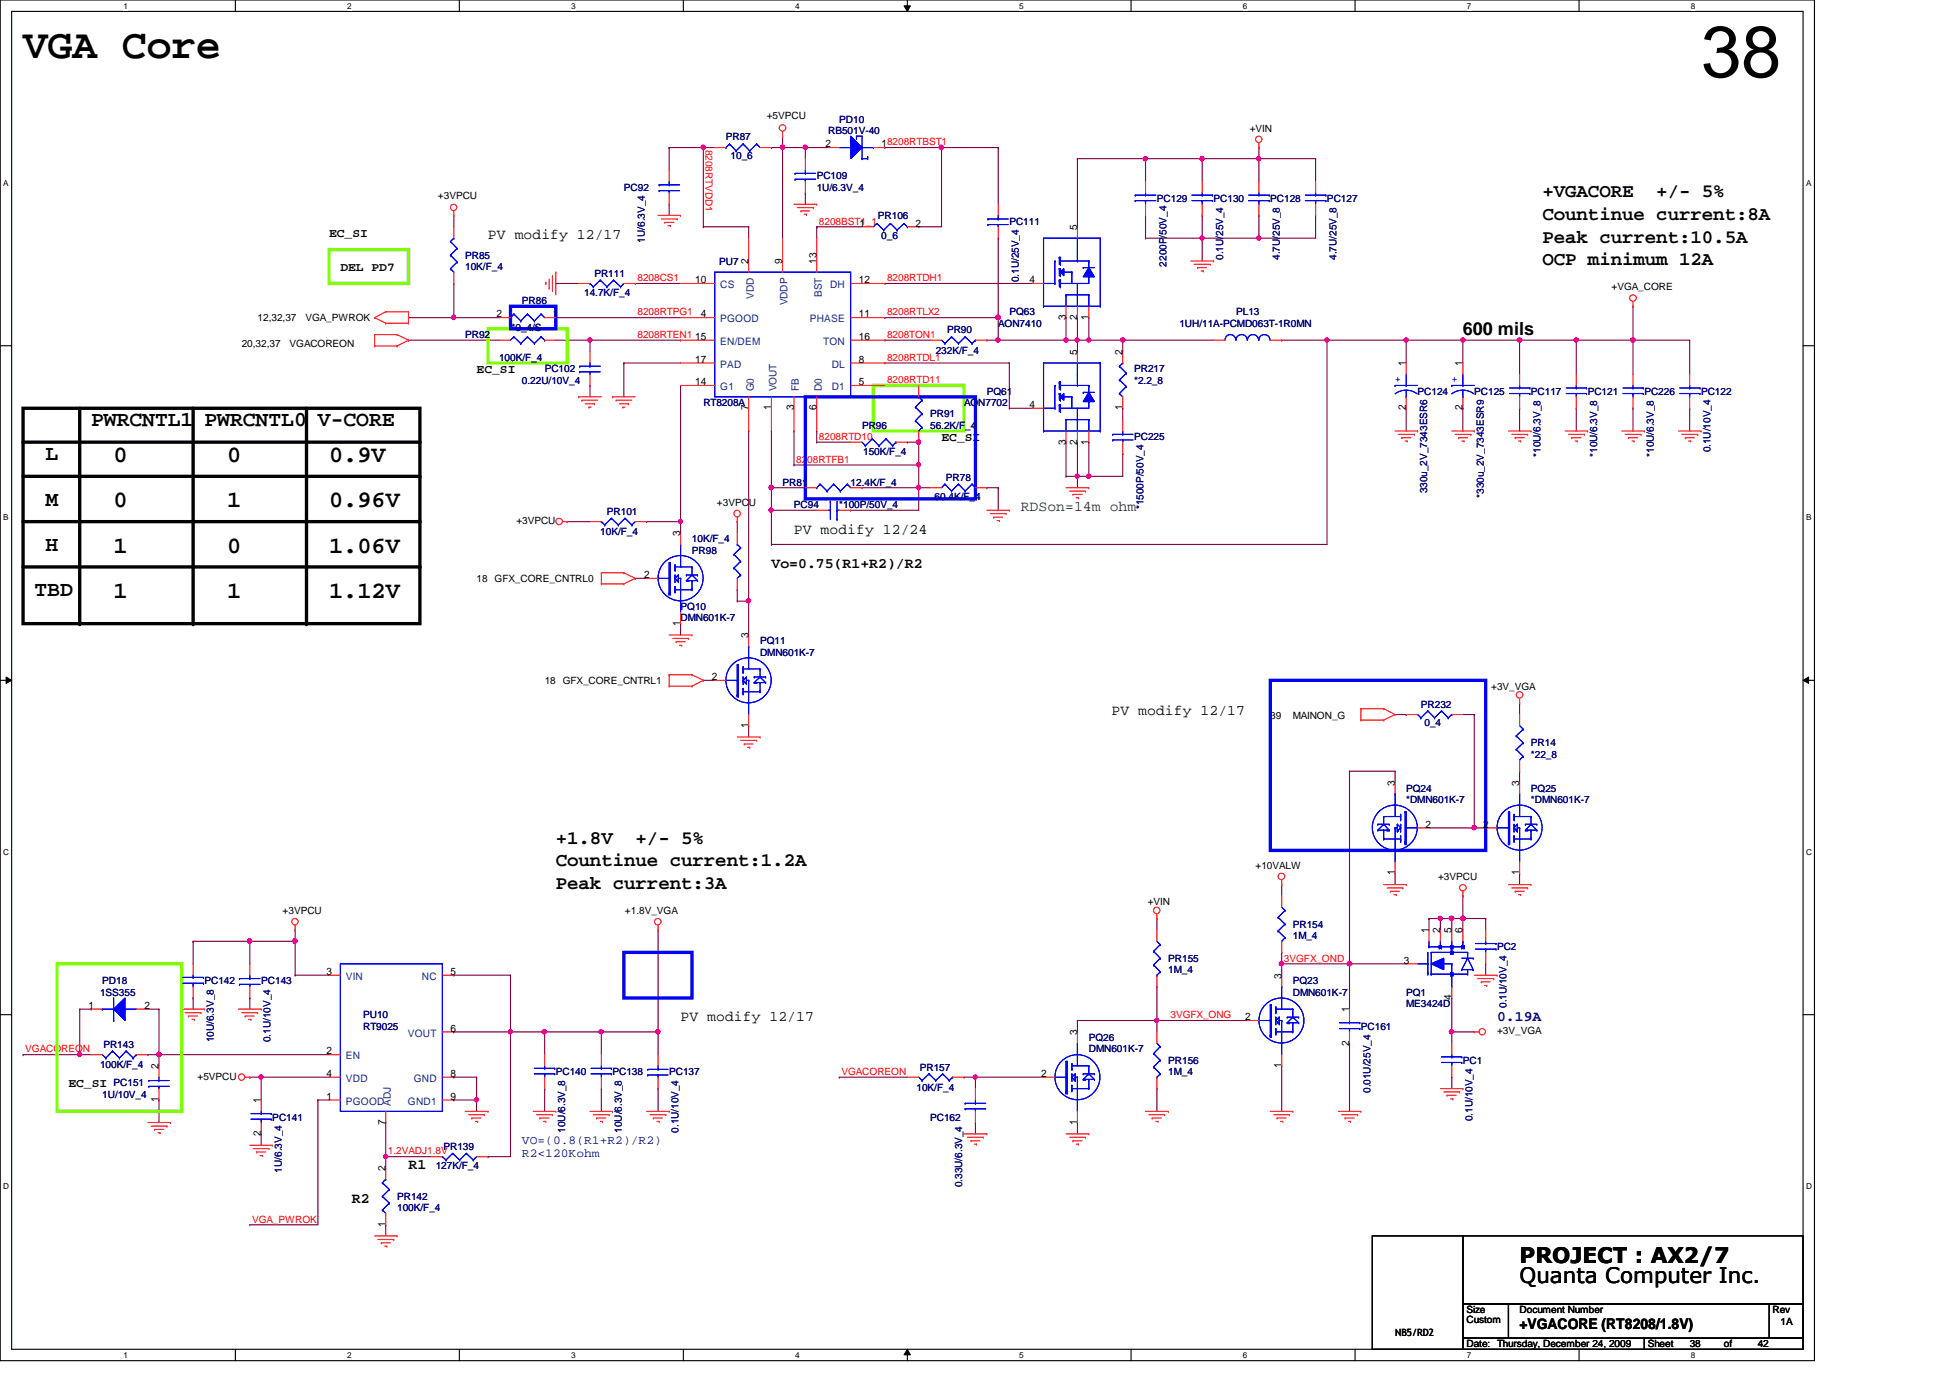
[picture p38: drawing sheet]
<svg xmlns="http://www.w3.org/2000/svg" width="297mm" height="210mm" viewBox="0 0 297 210" stroke-linecap="round" stroke-linejoin="round" font-family="sans-serif">
<defs><g id="words">
<text font-size="11" x="259.1" y="11.7">38</text>
<text font-size="6.3" x="3.5" y="8.8">VGA Core</text>
<g font-size="3.6">
<text x="17.3" y="70.4">0</text>
<text x="34.6" y="70.4">0</text>
<text x="50.1" y="70.4">0.9V</text>
<text x="17.3" y="77.3">0</text>
<text x="34.6" y="77.3">1</text>
<text x="50.1" y="77.3">0.96V</text>
<text x="17.3" y="84.2">1</text>
<text x="34.6" y="84.2">0</text>
<text x="50.1" y="84.2">1.06V</text>
<text x="17.3" y="91.1">1</text>
<text x="34.6" y="91.1">1</text>
<text x="50.1" y="91.1">1.12V</text>
</g>
<g font-size="3.3">
<text x="13.9" y="64.9">PWRCNTL1</text>
<text x="31.2" y="64.9">PWRCNTL0</text>
<text x="48.4" y="64.9">V-CORE</text>
<text x="6.9" y="70.1">L</text>
<text x="6.9" y="77">M</text>
<text x="6.9" y="83.9">H</text>
<text x="5.2" y="90.8">TBD</text>
<text x="231.5" y="195.5">Quanta Computer Inc.</text>
<text x="231.5" y="192.4">PROJECT : AX2/7</text>
</g>
<g font-size="2.9">
<text x="234.9" y="30.1">+VGACORE</text>
<text x="234.9" y="33.5">Countinue current:8A</text>
<text x="252.3" y="30.1">+/- 5%</text>
<text x="234.9" y="40.4">OCP minimum 12A</text>
<text x="234.9" y="37">Peak current:10.5A</text>
<text x="84.7" y="132">Countinue current:1.2A</text>
<text x="84.7" y="128.5">+1.8V</text>
<text x="96.8" y="128.5">+/- 5%</text>
<text x="84.7" y="135.4">Peak current:3A</text>
</g>
<text font-size="2.8" x="222.8" y="51">600 mils</text>
<g font-size="2.2">
<text x="74.3" y="36.4">PV modify 12/17</text>
<text x="120.9" y="81.3">PV modify 12/24</text>
<text x="117.5" y="86.5">Vo=0.75(R1+R2)/R2</text>
<text x="169.3" y="108.9">PV modify 12/17</text>
<text x="103.7" y="155.5">PV modify 12/17</text>
<text x="62.2" y="178.1">R1</text>
<text x="53.6" y="183.2">R2</text>
<text x="231.5" y="202.4">+VGACORE (RT8208/1.8V)</text>
</g>
<text font-size="2.2" fill="#008000" x="155.5" y="77.8">RDSon=14m ohm</text>
<text font-size="2.2" fill="#000080" x="228" y="155.6">0.19A</text>
<g font-size="1.9">
<text x="50.1" y="36.1">EC_SI</text>
<text x="51.9" y="41.3">DEL PD7</text>
<text x="72.6" y="56.9">EC_SI</text>
<text x="143.4" y="67.2">EC_SI</text>
<text x="10.4" y="165.7">EC_SI</text>
</g>
<g font-size="1.9" fill="#000080">
<text x="79.5" y="174.2">VO=(0.8(R1+R2)/R2)</text>
<text x="79.5" y="176.2">R2&lt;120Kohm</text>
</g>
<g font-size="1.6">
<text x="125.7" y="22.4">2</text>
<text x="134.3" y="22.4">18208RTBST1</text>
<text x="130.9" y="34.5">1</text>
<text x="139.4" y="34.5">2</text>
<text x="164.1" y="35.1" transform="rotate(-90 164.1 35.1)">5</text>
<text x="114" y="40.2" transform="rotate(-90 114 40.2)">2</text>
<text x="119.2" y="40.2" transform="rotate(-90 119.2 40.2)">9</text>
<text x="124.4" y="40.2" transform="rotate(-90 124.4 40.2)">13</text>
<text x="105.9" y="43.1">10</text>
<text x="130.8" y="43.1">12</text>
<text x="156.8" y="43.1">4</text>
<text x="75.6" y="48.3">2</text>
<text x="84.2" y="48.3">1</text>
<text x="105.9" y="51.8">15</text>
<text x="106.8" y="48.3">4</text>
<text x="130.8" y="48.3">11</text>
<text x="130.8" y="51.8">16</text>
<text x="162.3" y="48.7" transform="rotate(-90 162.3 48.7)">3</text>
<text x="164.1" y="48.7" transform="rotate(-90 164.1 48.7)">2</text>
<text x="165.8" y="48.7" transform="rotate(-90 165.8 48.7)">1</text>
<text x="105.9" y="58.7">14</text>
<text x="105.9" y="55.2">17</text>
<text x="130.8" y="58.7">5</text>
<text x="130.8" y="55.2">8</text>
<text x="164.1" y="54.1" transform="rotate(-90 164.1 54.1)">5</text>
<text x="171" y="54.1" transform="rotate(-90 171 54.1)">2</text>
<text x="214.2" y="55.8" transform="rotate(-90 214.2 55.8)">1</text>
<text x="222.8" y="55.8" transform="rotate(-90 222.8 55.8)">1</text>
<text x="114" y="62.5" transform="rotate(-90 114 62.5)">7</text>
<text x="117.5" y="62.5" transform="rotate(-90 117.5 62.5)">1</text>
<text x="120.9" y="62.5" transform="rotate(-90 120.9 62.5)">3</text>
<text x="124.4" y="62.5" transform="rotate(-90 124.4 62.5)">6</text>
<text x="156.8" y="62.1">4</text>
<text x="171" y="62.5" transform="rotate(-90 171 62.5)">1</text>
<text x="214.2" y="62.5" transform="rotate(-90 214.2 62.5)">2</text>
<text x="222.8" y="62.5" transform="rotate(-90 222.8 62.5)">2</text>
<text x="162.3" y="67.7" transform="rotate(-90 162.3 67.7)">3</text>
<text x="164.1" y="67.7" transform="rotate(-90 164.1 67.7)">2</text>
<text x="165.8" y="67.7" transform="rotate(-90 165.8 67.7)">1</text>
<text x="103.6" y="81.7" transform="rotate(-90 103.6 81.7)">3</text>
<text x="98.1" y="88.1">2</text>
<text x="103.6" y="95.3" transform="rotate(-90 103.6 95.3)">1</text>
<text x="114" y="97.2" transform="rotate(-90 114 97.2)">3</text>
<text x="108.5" y="103.6">2</text>
<text x="114" y="110.9" transform="rotate(-90 114 110.9)">1</text>
<text x="212.5" y="119.7" transform="rotate(-90 212.5 119.7)">3</text>
<text x="231.4" y="119.7" transform="rotate(-90 231.4 119.7)">3</text>
<text x="217.2" y="126.1">2</text>
<text x="225.9" y="126.1">2</text>
<text x="212.5" y="133.3" transform="rotate(-90 212.5 133.3)">1</text>
<text x="231.4" y="133.3" transform="rotate(-90 231.4 133.3)">1</text>
<text x="217.6" y="142.2" transform="rotate(-90 217.6 142.2)">1</text>
<text x="219.4" y="142.2" transform="rotate(-90 219.4 142.2)">2</text>
<text x="221.1" y="142.2" transform="rotate(-90 221.1 142.2)">5</text>
<text x="222.8" y="142.2" transform="rotate(-90 222.8 142.2)">6</text>
<text x="49.7" y="148.5">3</text>
<text x="68.6" y="148.5">5</text>
<text x="195.2" y="149.1" transform="rotate(-90 195.2 149.1)">3</text>
<text x="213.8" y="146.8">3</text>
<text x="13.5" y="153.7">1</text>
<text x="22" y="153.7">2</text>
<text x="189.7" y="155.4">2</text>
<text x="205.5" y="154.2" transform="rotate(-90 205.5 154.2)">1</text>
<text x="221.1" y="152.4" transform="rotate(-90 221.1 152.4)">4</text>
<text x="49.7" y="160.6">2</text>
<text x="68.6" y="157.1">6</text>
<text x="164.1" y="157.7" transform="rotate(-90 164.1 157.7)">3</text>
<text x="205.5" y="159.3" transform="rotate(-90 205.5 159.3)">2</text>
<text x="24.2" y="167.9" transform="rotate(-90 24.2 167.9)">1</text>
<text x="24.2" y="162.9" transform="rotate(-90 24.2 162.9)">2</text>
<text x="49.7" y="164">4</text>
<text x="49.7" y="167.5">1</text>
<text x="68.6" y="164">8</text>
<text x="68.6" y="167.5">9</text>
<text x="158.6" y="164">2</text>
<text x="195.2" y="162.7" transform="rotate(-90 195.2 162.7)">1</text>
<text x="39.7" y="173.1" transform="rotate(-90 39.7 173.1)">2</text>
<text x="39.7" y="168.1" transform="rotate(-90 39.7 168.1)">1</text>
<text x="58.7" y="171.4" transform="rotate(-90 58.7 171.4)">7</text>
<text x="164.1" y="171.4" transform="rotate(-90 164.1 171.4)">1</text>
<text x="58.7" y="178.4" transform="rotate(-90 58.7 178.4)">2</text>
<text x="58.7" y="186.9" transform="rotate(-90 58.7 186.9)">1</text>
</g>
<g font-size="1.6" fill="#004080">
<text x="109.7" y="43.9">CS</text>
<text x="114.8" y="45.5" transform="rotate(-90 114.8 45.5)">VDD</text>
<text x="120" y="46.5" transform="rotate(-90 120 46.5)">VDDP</text>
<text x="125.2" y="45.3" transform="rotate(-90 125.2 45.3)">BST</text>
<text x="126.4" y="43.9">DH</text>
<text x="109.7" y="49.1">PGOOD</text>
<text x="109.7" y="52.5">EN/DEM</text>
<text x="123.4" y="49.1">PHASE</text>
<text x="125.4" y="52.5">TON</text>
<text x="109.7" y="59.4">G1</text>
<text x="109.7" y="56">PAD</text>
<text x="114.8" y="59.6" transform="rotate(-90 114.8 59.6)">G0</text>
<text x="118.3" y="59.6" transform="rotate(-90 118.3 59.6)">VOUT</text>
<text x="121.7" y="59.6" transform="rotate(-90 121.7 59.6)">FB</text>
<text x="125.2" y="59.6" transform="rotate(-90 125.2 59.6)">D0</text>
<text x="126.7" y="59.4">D1</text>
<text x="126.7" y="56">DL</text>
<text x="52.7" y="149.3">VIN</text>
<text x="64.3" y="149.3">NC</text>
<text x="52.7" y="161.4">EN</text>
<text x="62.1" y="157.9">VOUT</text>
<text x="52.7" y="164.8">VDD</text>
<text x="63" y="164.8">GND</text>
<text x="52.7" y="168.3">PGOOD</text>
<text x="59.5" y="168.4" transform="rotate(-90 59.5 168.4)">ADJ</text>
<text x="62.1" y="168.3">GND1</text>
</g>
<g font-size="1.5" fill="#f00">
<text x="107.5" y="22.8" transform="rotate(90 107.5 22.8)">8208RTVDD1</text>
<text x="124.8" y="34.2">8208BST1_1</text>
<text x="97.1" y="42.8">8208CS1</text>
<text x="135.1" y="42.8">8208RTDH1</text>
<text x="97.1" y="48">8208RTPG1</text>
<text x="97.1" y="51.5">8208RTEN1</text>
<text x="135.1" y="51.5">8208TON1</text>
<text x="135.1" y="48">8208RTLX2</text>
<text x="135.1" y="58.4">8208RTD11</text>
<text x="135.1" y="54.9">8208RTDL1</text>
<text x="121.3" y="70.5">8208RTFB1</text>
<text x="124.8" y="67">8208RTD10</text>
<text x="195.6" y="146.5">3VGFX_OND</text>
<text x="178.3" y="155.1">3VGFX_ONG</text>
<text x="3.8" y="160.3">VGACOREON</text>
<text x="128.2" y="163.7">VGACOREON</text>
<text x="59.1" y="175.9">1.2VADJ1.8V</text>
<text x="38.4" y="186.2">VGA_PWROK</text>
</g>
<g font-size="1.5" fill="#000080">
<text x="110.6" y="21.3">PR87</text>
<text x="126.2" y="20.4">RB501V-40</text>
<text x="127.8" y="18.7">PD10</text>
<text x="95" y="29">PC92</text>
<text x="111.3" y="24.2">10_6</text>
<text x="124.4" y="27.3">PC109</text>
<text x="124.4" y="29">1U/6.3V_4</text>
<text x="133.7" y="33.4">PR106</text>
<text x="153.8" y="34.2">PC111</text>
<text x="176.2" y="30.8">PC129</text>
<text x="184.9" y="30.8">PC130</text>
<text x="193.5" y="30.8">PC128</text>
<text x="202.1" y="30.8">PC127</text>
<text x="70.9" y="39.4">PR85</text>
<text x="70.9" y="41.1">10K/F_4</text>
<text x="98.2" y="37" transform="rotate(-90 98.2 37)">1U/6.3V_4</text>
<text x="109.6" y="40.4">PU7</text>
<text x="134.2" y="36.4">0_6</text>
<text x="177.7" y="40.6" transform="rotate(-90 177.7 40.6)">2200P/50V_4</text>
<text x="186.3" y="39.6" transform="rotate(-90 186.3 39.6)">0.1U/25V_4</text>
<text x="194.9" y="39.6" transform="rotate(-90 194.9 39.6)">4.7U/25V_8</text>
<text x="203.6" y="39.6" transform="rotate(-90 203.6 39.6)">4.7U/25V_8</text>
<text x="79.5" y="46.3">PR86</text>
<text x="89" y="45.1">14.7K/F_4</text>
<text x="90.5" y="42.2">PR111</text>
<text x="155.2" y="43" transform="rotate(-90 155.2 43)">0.1U/25V_4</text>
<text x="70.9" y="51.5">PR92</text>
<text x="77.9" y="50.5">*0_4/S</text>
<text x="142.5" y="53.9">232K/F_4</text>
<text x="144.3" y="50.8">PR90</text>
<text x="152.1" y="49.8">AON7410</text>
<text x="153.8" y="48">PQ63</text>
<text x="179.7" y="49.8">1UH/11A-PCMD063T-1R0MN</text>
<text x="188.3" y="48">PL13</text>
<text x="76" y="54.9">100K/F_4</text>
<text x="79.5" y="58.4">0.22U/10V_4</text>
<text x="83" y="56.7">PC102</text>
<text x="172.8" y="56.7">PR217</text>
<text x="172.8" y="58.4">*2.2_8</text>
<text x="107.1" y="61.8">RT8208A</text>
<text x="131.3" y="65.3">PR96</text>
<text x="141.7" y="63.6">PR91</text>
<text x="141.7" y="65.3">56.2K/F_4</text>
<text x="146.9" y="61.8">AON7702</text>
<text x="150.3" y="60.1">PQ61</text>
<text x="215.9" y="60.1">PC124</text>
<text x="224.6" y="60.1">PC125</text>
<text x="233.2" y="60.1">PC117</text>
<text x="241.8" y="60.1">PC121</text>
<text x="250.5" y="60.1">PC226</text>
<text x="259.1" y="60.1">PC122</text>
<text x="131.5" y="69.3">150K/F_4</text>
<text x="172.8" y="67.1">PC225</text>
<text x="234.7" y="69.6" transform="rotate(-90 234.7 69.6)">*10U/6.3V_8</text>
<text x="243.3" y="69.6" transform="rotate(-90 243.3 69.6)">*10U/6.3V_8</text>
<text x="251.9" y="69.6" transform="rotate(-90 251.9 69.6)">*10U/6.3V_8</text>
<text x="260.6" y="68.9" transform="rotate(-90 260.6 68.9)">0.1U/10V_4</text>
<text x="119.2" y="74">PR81</text>
<text x="120.9" y="77.4">PC94</text>
<text x="127.8" y="77.4">*100P/50V_4</text>
<text x="129.6" y="74">12.4K/F_4</text>
<text x="142.4" y="76.2">60.4K/F_4</text>
<text x="144.1" y="73.2">PR78</text>
<text x="174.2" y="77.6" transform="rotate(-90 174.2 77.6)">*1500P/50V_4</text>
<text x="217.4" y="75.1" transform="rotate(-90 217.4 75.1)">330u_2V_7343ESR6</text>
<text x="226" y="75.8" transform="rotate(-90 226 75.8)">*330u_2V_7343ESR9</text>
<text x="91.4" y="81.5">10K/F_4</text>
<text x="92.5" y="78.4">PR101</text>
<text x="105.4" y="82.6">10K/F_4</text>
<text x="105.4" y="84.3">PR98</text>
<text x="103.7" y="93">PQ10</text>
<text x="103.7" y="94.7">DMN601K-7</text>
<text x="115.8" y="98.1">PQ11</text>
<text x="115.8" y="99.9">DMN601K-7</text>
<text x="216.4" y="107.8">PR232</text>
<text x="217" y="110.6">0_4</text>
<text x="233.2" y="113.7">PR14</text>
<text x="233.2" y="115.4">*22_8</text>
<text x="214.2" y="120.6">PQ24</text>
<text x="214.2" y="122.3">*DMN601K-7</text>
<text x="233.2" y="120.6">PQ25</text>
<text x="233.2" y="122.3">*DMN601K-7</text>
<text x="196.9" y="141.3">PR154</text>
<text x="196.9" y="143">1M_4</text>
<text x="15.6" y="149.9">PD18</text>
<text x="31.2" y="149.9">PC142</text>
<text x="39.8" y="149.9">PC143</text>
<text x="178" y="146.5">PR155</text>
<text x="178" y="148.2">1M_4</text>
<text x="196.9" y="149.9">PQ23</text>
<text x="228" y="144.8">PC2</text>
<text x="15.2" y="151.7">1SS355</text>
<text x="55.3" y="155.1">PU10</text>
<text x="196.9" y="151.7">DMN601K-7</text>
<text x="214.2" y="151.7">PQ1</text>
<text x="214.2" y="153.4">ME3424D</text>
<text x="229.5" y="153.5" transform="rotate(-90 229.5 153.5)">0.1U/10V_4</text>
<text x="15.7" y="159.6">PR143</text>
<text x="32.6" y="158.7" transform="rotate(-90 32.6 158.7)">10U/6.3V_8</text>
<text x="41.2" y="158.7" transform="rotate(-90 41.2 158.7)">0.1U/10V_4</text>
<text x="55.3" y="156.8">RT9025</text>
<text x="165.9" y="158.6">PQ26</text>
<text x="165.9" y="160.3">DMN601K-7</text>
<text x="207.3" y="156.8">PC161</text>
<text x="15.2" y="162.7">100K/F_4</text>
<text x="15.6" y="167.2">1U/10V_4</text>
<text x="17.3" y="165.5">PC151</text>
<text x="84.7" y="163.7">PC140</text>
<text x="93.3" y="163.7">PC138</text>
<text x="101.9" y="163.7">PC137</text>
<text x="139.6" y="166.2">10K/F_4</text>
<text x="140.1" y="163.1">PR157</text>
<text x="178" y="162.1">PR156</text>
<text x="178" y="163.7">1M_4</text>
<text x="208.7" y="166.5" transform="rotate(-90 208.7 166.5)">0.01U/25V_4</text>
<text x="222.8" y="162.1">PC1</text>
<text x="41.5" y="170.7">PC141</text>
<text x="86.1" y="172.6" transform="rotate(-90 86.1 172.6)">10U/6.3V_8</text>
<text x="94.7" y="172.6" transform="rotate(-90 94.7 172.6)">10U/6.3V_8</text>
<text x="103.4" y="172.6" transform="rotate(-90 103.4 172.6)">0.1U/10V_4</text>
<text x="141.7" y="170.7">PC162</text>
<text x="224.3" y="170.8" transform="rotate(-90 224.3 170.8)">0.1U/10V_4</text>
<text x="42.9" y="178.6" transform="rotate(-90 42.9 178.6)">1U/6.3V_4</text>
<text x="66.4" y="178.1">127K/F_4</text>
<text x="67.6" y="175.2">PR139</text>
<text x="60.5" y="182.8">PR142</text>
<text x="60.5" y="184.5">100K/F_4</text>
<text x="146.6" y="180.8" transform="rotate(-90 146.6 180.8)">0.33U/6.3V_4</text>
</g>
<g font-size="1.5">
<text x="116.8" y="18.2">+5VPCU</text>
<text x="190.4" y="20.1">+VIN</text>
<text x="66.7" y="30.3">+3VPCU</text>
<text x="245.5" y="44.2">+VGA_CORE</text>
<text x="36.8" y="52.9">20,32,37</text>
<text x="39.2" y="48.9">12,32,37</text>
<text x="44.1" y="52.9">VGACOREON</text>
<text x="46.5" y="48.9">VGA_PWROK</text>
<text x="109.2" y="77">+3VPCU</text>
<text x="78.7" y="79.8">+3VPCU</text>
<text x="72.6" y="88.6">18 GFX_CORE_CNTRL0</text>
<text x="83" y="104.2">18 GFX_CORE_CNTRL1</text>
<text x="227.2" y="105">+3V_VGA</text>
<text x="193.5" y="109.5">39</text>
<text x="196.9" y="109.5">MAINON_G</text>
<text x="174.8" y="137.8">+VIN</text>
<text x="191.3" y="132.3">+10VALW</text>
<text x="219.1" y="134.1">+3VPCU</text>
<text x="43" y="139.2">+3VPCU</text>
<text x="95.2" y="139.2">+1.8V_VGA</text>
<text x="228" y="157.6">+3V_VGA</text>
<text x="30.1" y="164.5">+5VPCU</text>
<text x="212.5" y="203.6">NB5/RD2</text>
<text x="223.4" y="200">Size</text>
<text x="223.4" y="201.6">Custom</text>
<text x="231.5" y="200">Document Number</text>
<text x="270" y="200">Rev</text>
<text x="271.2" y="201.8">1A</text>
<text x="223.4" y="205.2">Date: Thursday, December 24, 2009</text>
<text x="251" y="205.2">Sheet</text>
<text x="257.4" y="205.2">38</text>
<text x="262.6" y="205.2">of</text>
<text x="267.8" y="205.2">42</text>
</g>
<g font-size="1.5" fill="#00f">
<text x="212.5" y="58.3">+</text>
<text x="221.1" y="58.3">+</text>
</g>
<g font-size="1.3">
<text x="18.8" y="1.4">1</text>
<text x="52.9" y="1.4">2</text>
<text x="87" y="1.4">3</text>
<text x="121.1" y="1.4">4</text>
<text x="155.2" y="1.4">5</text>
<text x="189.3" y="1.4">6</text>
<text x="223.4" y="1.4">7</text>
<text x="257.6" y="1.4">8</text>
<text x=".5" y="28.3">A</text>
<text x="275.1" y="28.3">A</text>
<text x=".5" y="79.2">B</text>
<text x="275.1" y="79.2">B</text>
<text x=".5" y="130.2">C</text>
<text x="275.1" y="130.2">C</text>
<text x=".5" y="181.1">D</text>
<text x="275.1" y="181.1">D</text>
<text x="18.8" y="206.9">1</text>
<text x="52.9" y="206.9">2</text>
<text x="87" y="206.9">3</text>
<text x="121.1" y="206.9">4</text>
<text x="155.2" y="206.9">5</text>
<text x="189.3" y="206.9">6</text>
<text x="223.4" y="206.9">7</text>
<text x="257.6" y="206.9">8</text>
</g>
</g></defs>
<path d="M0 0h276.4v207.3h-276.4zM1.8 1.7h272.9v203.8h-272.9z" fill="none" stroke="#000" stroke-width=".17"/>
<g fill="#fff">
<path d="M18.8 .2h.7v1.4h-.7z"/>
<path d="M18.8 205.7h.7v1.4h-.7z"/>
</g>
<path d="M35.9 0v1.7M35.9 205.5v1.8" fill="none" stroke="#000" stroke-width=".17"/>
<g fill="#fff">
<path d="M52.9 .2h.6v1.4h-.6z"/>
<path d="M52.9 205.7h.6v1.4h-.6z"/>
</g>
<path d="M70 0v1.7M70 205.5v1.8" fill="none" stroke="#000" stroke-width=".17"/>
<g fill="#fff">
<path d="M87 .2h.7v1.4h-.7z"/>
<path d="M87 205.7h.7v1.4h-.7z"/>
</g>
<path d="M104.1 0v1.7M104.1 205.5v1.8" fill="none" stroke="#000" stroke-width=".17"/>
<g fill="#fff">
<path d="M121.1 .2h.7v1.4h-.7z"/>
<path d="M121.1 205.7h.7v1.4h-.7z"/>
</g>
<path d="M138.2 0v1.7M138.2 205.5v1.8" fill="none" stroke="#000" stroke-width=".17"/>
<path d="M137.7 .9h1l-.5 .8zM138.2 205.5l.5 .9h-1z" fill="#000"/>
<path d="M137.7 .9h1l-.5 .8zM138.2 205.5l.5 .9h-1z" fill="none" stroke="#000" stroke-width=".15"/>
<g fill="#fff">
<path d="M155.2 .2h.7v1.4h-.7z"/>
<path d="M155.2 205.7h.7v1.4h-.7z"/>
</g>
<path d="M172.3 0v1.7M172.3 205.5v1.8" fill="none" stroke="#000" stroke-width=".17"/>
<g fill="#fff">
<path d="M189.3 .2h.7v1.4h-.7z"/>
<path d="M189.3 205.7h.7v1.4h-.7z"/>
</g>
<path d="M206.4 0v1.7M206.4 205.5v1.8" fill="none" stroke="#000" stroke-width=".17"/>
<g fill="#fff">
<path d="M223.4 .2h.7v1.4h-.7z"/>
<path d="M223.4 205.7h.7v1.4h-.7z"/>
</g>
<path d="M240.5 0v1.7M240.5 205.5v1.8" fill="none" stroke="#000" stroke-width=".17"/>
<g fill="#fff">
<path d="M257.6 .2h.6v1.4h-.6z"/>
<path d="M257.6 205.7h.6v1.4h-.6z"/>
<path d="M.5 27.2h.8v1.4h-.8z"/>
<path d="M275.1 27.2h.8v1.4h-.8z"/>
<path d="M.5 78.1h.8v1.4h-.8z"/>
<path d="M275.1 78.1h.8v1.4h-.8z"/>
</g>
<path d="M0 52.7h1.8M274.7 52.7h1.7" fill="none" stroke="#000" stroke-width=".17"/>
<g fill="#fff">
<path d="M.5 129.1h.9v1.4h-.9z"/>
<path d="M275.1 129.1h.9v1.4h-.9z"/>
</g>
<path d="M0 103.6h1.8M274.7 103.6h1.7" fill="none" stroke="#000" stroke-width=".17"/>
<path d="M.9 103.1l.9 .5-.9 .5zM274.7 103.6l.8-.5v1z" fill="#000"/>
<path d="M.9 103.1l.9 .5-.9 .5zM274.7 103.6l.8-.5v1z" fill="none" stroke="#000" stroke-width=".15"/>
<g fill="#fff">
<path d="M.5 180h.9v1.4h-.9z"/>
<path d="M275.1 180h.9v1.4h-.9z"/>
</g>
<path d="M0 154.6h1.8M274.7 154.6h1.7" fill="none" stroke="#000" stroke-width=".17"/>
<path d="M69.1 48.4h.1M69.1 48.4h6.9" fill="none" stroke="#800040" stroke-width=".17"/>
<circle cx="69.1" cy="48.3" r=".33" fill="#f0f"/>
<circle cx="69.1" cy="48.3" r=".33" fill="none" stroke="#f0f" stroke-width=".17"/>
<path d="M191.8 32.8h.1M191.8 24.2h.1M191.8 24.2v3.4M191.8 32.8v3.5M240.1 51.8h.1M240.1 51.8v5.2M222.8 62.2h.1M222.8 62.2v3.5M231.5 62.2h.1M231.5 62.2v3.5M240.1 62.2h.1M240.1 62.2v3.5" fill="none" stroke="#800040" stroke-width=".17"/>
<circle cx="191.7" cy="24.2" r=".33" fill="#f0f"/>
<circle cx="191.7" cy="24.2" r=".33" fill="none" stroke="#f0f" stroke-width=".17"/>
<path d="M240.1 51.8h.1M240.1 51.8h8.6M248.7 51.8h.1M248.7 51.8v5.2M248.7 62.2h.1M248.7 62.2v3.5" fill="none" stroke="#800040" stroke-width=".17"/>
<circle cx="248.8" cy="51.8" r=".33" fill="#f0f"/>
<circle cx="248.8" cy="51.8" r=".33" fill="none" stroke="#f0f" stroke-width=".17"/>
<circle cx="240.1" cy="51.8" r=".33" fill="#f0f"/>
<circle cx="240.1" cy="51.8" r=".33" fill="none" stroke="#f0f" stroke-width=".17"/>
<g fill="none" stroke="#800040" stroke-width=".17">
<path d="M174.5 36.3h.1M183.1 32.8h.1M183.1 32.8v3.5h-8.6M191.8 24.2h.1M191.8 24.2h8.6M200.4 24.2h.1M200.4 32.8h.1M200.4 24.2v3.4M200.4 32.8v3.5M248.7 46.7h.1M248.7 51.8h.1M248.7 46.7v5.1"/>
<path d="M248.7 51.8h8.7"/>
</g>
<circle cx="248.8" cy="51.8" r=".33" fill="#f0f"/>
<circle cx="248.8" cy="51.8" r=".33" fill="none" stroke="#f0f" stroke-width=".17"/>
<path d="M183.1 24.2h.1M183.1 24.2h8.7" fill="none" stroke="#800040" stroke-width=".17"/>
<circle cx="183.1" cy="24.2" r=".33" fill="#f0f"/>
<circle cx="183.1" cy="24.2" r=".33" fill="none" stroke="#f0f" stroke-width=".17"/>
<path d="M62.2 48.4h.1M62.2 48.4h6.9M171 51.8h.1M171 51.8h13.9M205.6 117.5h.1M205.6 117.5h6.9M222.8 139.9h.1M222.8 139.9h3.5" fill="none" stroke="#800040" stroke-width=".17"/>
<circle cx="222.8" cy="139.9" r=".33" fill="#f0f"/>
<circle cx="222.8" cy="139.9" r=".33" fill="none" stroke="#f0f" stroke-width=".17"/>
<path d="M205.6 117.5h.1M205.6 117.5v29.3M212.5 117.5h.1M212.5 117.5v1.7M212.5 133h.1M212.5 133v1.7M217.7 139.9h.1M217.7 139.9v1.7M217.7 139.9h1.7M222.8 136.4h.1M222.8 136.4v3.5" fill="none" stroke="#800040" stroke-width=".17"/>
<circle cx="205.6" cy="146.8" r=".33" fill="#f0f"/>
<circle cx="205.6" cy="146.8" r=".33" fill="none" stroke="#f0f" stroke-width=".17"/>
<path d="M219.4 139.9h.1M219.4 139.9v1.7" fill="none" stroke="#800040" stroke-width=".17"/>
<circle cx="219.4" cy="139.9" r=".32" fill="#f0f"/>
<circle cx="219.4" cy="139.9" r=".32" fill="none" stroke="#f0f" stroke-width=".17"/>
<path d="M219.4 139.9h.1M219.4 139.9h1.7M195.2 145.1h.1M195.2 146.8h.1M195.2 145.1v3.4M195.2 146.8h10.4M205.6 146.8h.1M205.6 158.9h.1M205.6 146.8v6.9M205.6 158.9v10.4" fill="none" stroke="#800040" stroke-width=".17"/>
<circle cx="205.6" cy="146.8" r=".33" fill="#f0f"/>
<circle cx="205.6" cy="146.8" r=".33" fill="none" stroke="#f0f" stroke-width=".17"/>
<circle cx="195.2" cy="146.8" r=".33" fill="#f0f"/>
<circle cx="195.2" cy="146.8" r=".33" fill="none" stroke="#f0f" stroke-width=".17"/>
<path d="M195.2 134.7h.1M195.2 134.7v1.7M205.6 146.8h.1M205.6 146.8h8.6M221.1 157.2h.1M221.1 152h.1M221.1 157.2h3.5M221.1 152v5.2M195.2 162.3h.1M195.2 162.3v7" fill="none" stroke="#800040" stroke-width=".17"/>
<circle cx="221.1" cy="157.2" r=".33" fill="#f0f"/>
<circle cx="221.1" cy="157.2" r=".33" fill="none" stroke="#f0f" stroke-width=".17"/>
<path d="M176.2 155.4h.1M176.2 155.4h13.8" fill="none" stroke="#800040" stroke-width=".17"/>
<circle cx="176.2" cy="155.4" r=".32" fill="#f0f"/>
<circle cx="176.2" cy="155.4" r=".32" fill="none" stroke="#f0f" stroke-width=".17"/>
<g fill="none" stroke="#800040" stroke-width=".17">
<path d="M231.5 107.1h.1M231.5 117.5h.1M231.5 107.1v1.7M231.5 117.5v1.7M176.2 139.9h.1M176.2 139.9v1.7M231.5 133h.1M231.5 133v1.7M91.6 157.2h.1M91.6 157.2v3.5M164.1 155.4h.1M164.1 155.4v1.8"/>
<path d="M164.1 155.4h12.1M176.2 150.3h.1M176.2 155.4h.1M176.2 150.3v6.9M58.8 176.2h.1M58.8 176.2h6.9M58.8 176.2v1.7M164.1 171h.1M164.1 171v1.7M176.2 165.8h.1M176.2 165.8v3.5"/>
</g>
<circle cx="58.8" cy="176.2" r=".33" fill="#f0f"/>
<circle cx="58.8" cy="176.2" r=".33" fill="none" stroke="#f0f" stroke-width=".17"/>
<path d="M77.8 157.2h.1M77.8 157.2h5.2M69.1 167.6h.1M69.1 167.6h3.5" fill="none" stroke="#800040" stroke-width=".17"/>
<circle cx="82.9" cy="157.2" r=".33" fill="#f0f"/>
<circle cx="82.9" cy="157.2" r=".33" fill="none" stroke="#f0f" stroke-width=".17"/>
<path d="M91.6 157.2h.1M91.6 157.2h8.6M74.3 176.2h.1M74.3 176.2h3.5" fill="none" stroke="#800040" stroke-width=".17"/>
<circle cx="100.2" cy="157.2" r=".33" fill="#f0f"/>
<circle cx="100.2" cy="157.2" r=".33" fill="none" stroke="#f0f" stroke-width=".17"/>
<circle cx="91.6" cy="157.2" r=".33" fill="#f0f"/>
<circle cx="91.6" cy="157.2" r=".33" fill="none" stroke="#f0f" stroke-width=".17"/>
<path d="M45 141.6h.1M45 141.6v1.8M69.1 164.1h.1M69.1 164.1h3.5" fill="none" stroke="#800040" stroke-width=".17"/>
<circle cx="44.9" cy="143.3" r=".33" fill="#f0f"/>
<circle cx="44.9" cy="143.3" r=".33" fill="none" stroke="#f0f" stroke-width=".17"/>
<path d="M38.1 143.4h.1M38.1 143.4v3.4M24.2 160.7h.1M24.2 160.7h25.9" fill="none" stroke="#800040" stroke-width=".17"/>
<circle cx="24.2" cy="160.6" r=".34" fill="#f0f"/>
<circle cx="24.2" cy="160.6" r=".34" fill="none" stroke="#f0f" stroke-width=".17"/>
<path d="M83 157.2h.1M83 157.2h8.6M100.2 141.6h.1M100.2 141.6v15.6" fill="none" stroke="#800040" stroke-width=".17"/>
<circle cx="82.9" cy="157.2" r=".33" fill="#f0f"/>
<circle cx="82.9" cy="157.2" r=".33" fill="none" stroke="#f0f" stroke-width=".17"/>
<path d="M77.8 157.2h.1M77.8 157.2v19M72.6 164.1h.1M72.6 164.1v3.5" fill="none" stroke="#800040" stroke-width=".17"/>
<circle cx="77.7" cy="157.2" r=".32" fill="#f0f"/>
<circle cx="77.7" cy="157.2" r=".32" fill="none" stroke="#f0f" stroke-width=".17"/>
<path d="M72.6 167.6h.1M72.6 167.6v1.7M83 165.8h.1M83 165.8v3.5M91.6 165.8h.1M91.6 165.8v3.5M100.2 165.8h.1M100.2 165.8v3.5" fill="none" stroke="#800040" stroke-width=".17"/>
<circle cx="72.6" cy="167.5" r=".32" fill="#f0f"/>
<circle cx="72.6" cy="167.5" r=".32" fill="none" stroke="#f0f" stroke-width=".17"/>
<g fill="none" stroke="#800040" stroke-width=".17">
<path d="M29.4 152h.1M29.4 143.4h.1M29.4 143.4v3.4M29.4 152v1.7M29.4 143.4h15.6M38.1 152h.1M38.1 143.4h.1M38.1 152v1.7M45 143.4h.1M45 143.4v5.1M83 157.2h.1M83 157.2v3.5"/>
<path d="M100.2 157.2h.1M100.2 157.2v3.5"/>
</g>
<circle cx="44.9" cy="143.3" r=".33" fill="#f0f"/>
<circle cx="44.9" cy="143.3" r=".33" fill="none" stroke="#f0f" stroke-width=".17"/>
<circle cx="38" cy="143.3" r=".33" fill="#f0f"/>
<circle cx="38" cy="143.3" r=".33" fill="none" stroke="#f0f" stroke-width=".17"/>
<g fill="none" stroke="#800040" stroke-width=".17">
<path d="M45 148.5h.1M45 148.5h5.1M69.1 148.5h.1M69.1 157.2h.1M69.1 148.5h8.7M77.8 148.5h.1M77.8 148.5v8.7h-8.7M22.5 160.7h.1M22.5 160.7h1.7M24.2 160.7h.1M24.2 167.6h.1M24.2 160.7v1.6"/>
<path d="M24.2 167.6v3.4M38.1 164.1h.1M38.1 164.1h12M39.8 164.1h.1M39.8 172.7h.1M39.8 164.1v3.5M39.8 172.7v1.8M48.4 167.6h.1M48.4 167.6h1.7M58.8 171h.1M58.8 171v5.2M58.8 186.6h.1"/>
<path d="M58.8 186.6v1.7"/>
</g>
<circle cx="39.8" cy="164.1" r=".33" fill="#f0f"/>
<circle cx="39.8" cy="164.1" r=".33" fill="none" stroke="#f0f" stroke-width=".17"/>
<path d="M148.6 164.1h.1M148.6 164.1h10.4" fill="none" stroke="#800040" stroke-width=".17"/>
<circle cx="148.6" cy="164.1" r=".32" fill="#f0f"/>
<circle cx="148.6" cy="164.1" r=".32" fill="none" stroke="#f0f" stroke-width=".17"/>
<path d="M221.1 139.9h.1M221.1 139.9v1.7" fill="none" stroke="#800040" stroke-width=".17"/>
<circle cx="221.1" cy="139.9" r=".33" fill="#f0f"/>
<circle cx="221.1" cy="139.9" r=".33" fill="none" stroke="#f0f" stroke-width=".17"/>
<path d="M221.1 139.9h.1M221.1 139.9h1.7M222.8 139.9h.1M222.8 139.9v1.7M221.1 157.2h.1M221.1 157.2v1.7M127.8 164.1h.1M127.8 164.1h10.4M221.1 164.1h.1M221.1 164.1v1.7" fill="none" stroke="#800040" stroke-width=".17"/>
<circle cx="222.8" cy="139.9" r=".33" fill="#f0f"/>
<circle cx="222.8" cy="139.9" r=".33" fill="none" stroke="#f0f" stroke-width=".17"/>
<circle cx="221.1" cy="139.9" r=".33" fill="#f0f"/>
<circle cx="221.1" cy="139.9" r=".33" fill="none" stroke="#f0f" stroke-width=".17"/>
<path d="M183.1 36.3h.1M183.1 36.3h8.7M214.2 62.2h.1M214.2 62.2v3.5M226.3 139.9h.1M226.3 139.9v1.7M226.3 146.8h.1M226.3 146.8v1.7" fill="none" stroke="#800040" stroke-width=".17"/>
<circle cx="183.1" cy="36.3" r=".32" fill="#f0f"/>
<circle cx="183.1" cy="36.3" r=".32" fill="none" stroke="#f0f" stroke-width=".17"/>
<path d="M84.7 43.2h.1M84.7 43.2h3.4M96.8 43.2h.1M96.8 43.2h6.9M103.7 58.7h.1M103.7 58.7v20.8M134.8 51.8h.1M134.8 51.8h6.9" fill="none" stroke="#800040" stroke-width=".17"/>
<circle cx="103.6" cy="79.4" r=".32" fill="#f0f"/>
<circle cx="103.6" cy="79.4" r=".32" fill="none" stroke="#f0f" stroke-width=".17"/>
<path d="M191.8 22.5h.1M191.8 22.5v1.7M98.5 79.5h.1M98.5 79.5h5.2M120.9 70.8h.1M120.9 70.8h19.1" fill="none" stroke="#800040" stroke-width=".17"/>
<circle cx="139.9" cy="70.8" r=".32" fill="#f0f"/>
<circle cx="139.9" cy="70.8" r=".32" fill="none" stroke="#f0f" stroke-width=".17"/>
<path d="M119.2 20.7h.1M119.2 20.7v1.8M124.4 34.5h.1M124.4 34.5v1.8M134.8 43.2h.1M134.8 43.2h22.4M195.2 51.8h.1M195.2 51.8h6.9M202.1 51.8h.1M202.1 51.8v31.1M117.5 77.7h.1M117.5 77.7v5.2" fill="none" stroke="#800040" stroke-width=".17"/>
<circle cx="117.5" cy="77.7" r=".33" fill="#f0f"/>
<circle cx="117.5" cy="77.7" r=".33" fill="none" stroke="#f0f" stroke-width=".17"/>
<path d="M124.4 34.5h.1M124.4 34.5h6.9M140 34.5h.1M140 34.5h3.4M214.2 51.8h.1M214.2 51.8h8.6M117.5 65.7h.1M117.5 65.7v8.6M150.3 74.3h.1M150.3 74.3h1.8M152.1 74.3h.1M152.1 74.3v3.4" fill="none" stroke="#800040" stroke-width=".17"/>
<circle cx="214.2" cy="51.8" r=".33" fill="#f0f"/>
<circle cx="214.2" cy="51.8" r=".33" fill="none" stroke="#f0f" stroke-width=".17"/>
<path d="M107.1 22.5h.1M107.1 22.5v12M119.2 22.5h.1M119.2 22.5v13.8" fill="none" stroke="#800040" stroke-width=".17"/>
<circle cx="119.2" cy="22.4" r=".34" fill="#f0f"/>
<circle cx="119.2" cy="22.4" r=".34" fill="none" stroke="#f0f" stroke-width=".17"/>
<path d="M143.4 22.5h.1M143.4 22.5v12M134.8 58.7h.1M134.8 58.7h5.2M140 67.4h.1M140 67.4v3.4" fill="none" stroke="#800040" stroke-width=".17"/>
<circle cx="143.4" cy="22.4" r=".34" fill="#f0f"/>
<circle cx="143.4" cy="22.4" r=".34" fill="none" stroke="#f0f" stroke-width=".17"/>
<path d="M143.4 22.5h.1M143.4 22.5h8.7M117.5 74.3h.1M117.5 74.3v3.4" fill="none" stroke="#800040" stroke-width=".17"/>
<circle cx="117.5" cy="74.2" r=".34" fill="#f0f"/>
<circle cx="117.5" cy="74.2" r=".34" fill="none" stroke="#f0f" stroke-width=".17"/>
<path d="M134.8 22.5h.1M134.8 22.5h8.6M191.8 36.3h.1M191.8 36.3h8.6" fill="none" stroke="#800040" stroke-width=".17"/>
<circle cx="191.7" cy="36.3" r=".32" fill="#f0f"/>
<circle cx="191.7" cy="36.3" r=".32" fill="none" stroke="#f0f" stroke-width=".17"/>
<path d="M129.6 77.7h.1M131.3 74.3h.1M131.3 74.3h10.4M140 74.3h.1M140 74.3v3.4h-10.4" fill="none" stroke="#800040" stroke-width=".17"/>
<circle cx="139.9" cy="74.2" r=".33" fill="#f0f"/>
<circle cx="139.9" cy="74.2" r=".33" fill="none" stroke="#f0f" stroke-width=".17"/>
<g fill="none" stroke="#800040" stroke-width=".17">
<path d="M101.9 22.5h.1M101.9 22.5v3.4M122.7 22.5h.1M122.7 22.5h3.4M84.7 48.4h.1M84.7 51.8h5.2M84.7 48.4h19M89.9 51.8h.1M152.1 51.8h.1M162.4 48.4h.1M162.4 48.4v3.4h-10.3M164.1 48.4h.1"/>
<path d="M164.1 48.4v3.4M117.5 77.7h.1M117.5 77.7h6.9M162.4 67.4h.1M162.4 72.6h.1M162.4 67.4v5.2M162.4 72.6h1.7"/>
</g>
<circle cx="162.4" cy="51.8" r=".33" fill="#f0f"/>
<circle cx="162.4" cy="51.8" r=".33" fill="none" stroke="#f0f" stroke-width=".17"/>
<path d="M165.9 67.4h.1M165.9 67.4v5.2" fill="none" stroke="#800040" stroke-width=".17"/>
<circle cx="165.8" cy="72.5" r=".32" fill="#f0f"/>
<circle cx="165.8" cy="72.5" r=".32" fill="none" stroke="#f0f" stroke-width=".17"/>
<path d="M164.1 24.2h.1M164.1 24.2h19M174.5 24.2h.1M174.5 24.2v3.4M222.8 51.8h.1M222.8 51.8v3.5" fill="none" stroke="#800040" stroke-width=".17"/>
<circle cx="174.5" cy="24.2" r=".33" fill="#f0f"/>
<circle cx="174.5" cy="24.2" r=".33" fill="none" stroke="#f0f" stroke-width=".17"/>
<path d="M101.9 22.5h.1M101.9 22.5h5.2M183.1 24.2h.1M183.1 24.2v3.4" fill="none" stroke="#800040" stroke-width=".17"/>
<circle cx="107.1" cy="22.4" r=".33" fill="#f0f"/>
<circle cx="107.1" cy="22.4" r=".33" fill="none" stroke="#f0f" stroke-width=".17"/>
<path d="M162.4 51.8h.1M162.4 51.8h1.7M164.1 72.6h.1M164.1 67.4h.1M164.1 72.6h1.8M164.1 67.4v6.9" fill="none" stroke="#800040" stroke-width=".17"/>
<circle cx="164.1" cy="72.5" r=".32" fill="#f0f"/>
<circle cx="164.1" cy="72.5" r=".32" fill="none" stroke="#f0f" stroke-width=".17"/>
<path d="M152.1 22.5h.1M152.1 22.5v8.6M174.5 32.8h.1M174.5 32.8v3.5M171 51.8h.1M171 51.8v1.8" fill="none" stroke="#800040" stroke-width=".17"/>
<circle cx="171" cy="51.8" r=".33" fill="#f0f"/>
<circle cx="171" cy="51.8" r=".33" fill="none" stroke="#f0f" stroke-width=".17"/>
<g fill="none" stroke="#800040" stroke-width=".17">
<path d="M183.1 36.3h.1M183.1 36.3v3.5M89.9 58.7h.1M89.9 58.7v1.8M202.1 51.8h.1M202.1 51.8h12.1M214.2 51.8h.1M214.2 51.8v3.5M257.4 51.8h.1M257.4 51.8v5.2M171 69.1h.1M171 69.1v3.5"/>
<path d="M257.4 62.2h.1M257.4 62.2v3.5"/>
</g>
<circle cx="202.1" cy="51.8" r=".32" fill="#f0f"/>
<circle cx="202.1" cy="51.8" r=".32" fill="none" stroke="#f0f" stroke-width=".17"/>
<path d="M152.1 48.4h.1M152.1 48.4v3.4" fill="none" stroke="#800040" stroke-width=".17"/>
<circle cx="152" cy="51.8" r=".33" fill="#f0f"/>
<circle cx="152" cy="51.8" r=".33" fill="none" stroke="#f0f" stroke-width=".17"/>
<circle cx="152" cy="48.3" r=".34" fill="#f0f"/>
<circle cx="152" cy="48.3" r=".34" fill="none" stroke="#f0f" stroke-width=".17"/>
<path d="M107.1 34.5h.1M107.1 34.5h6.9M114 34.5h.1M114 34.5v1.8M152.1 36.3h.1M152.1 36.3v12.1" fill="none" stroke="#800040" stroke-width=".17"/>
<circle cx="152" cy="48.3" r=".34" fill="#f0f"/>
<circle cx="152" cy="48.3" r=".34" fill="none" stroke="#f0f" stroke-width=".17"/>
<path d="M107.1 22.5h.1M107.1 22.5h1.8M117.5 22.5h.1M117.5 22.5h1.7M134.8 55.3h.1M134.8 55.3h19M164.1 51.8h.1M164.1 51.8h1.8" fill="none" stroke="#800040" stroke-width=".17"/>
<circle cx="164.1" cy="51.8" r=".32" fill="#f0f"/>
<circle cx="164.1" cy="51.8" r=".32" fill="none" stroke="#f0f" stroke-width=".17"/>
<g fill="none" stroke="#800040" stroke-width=".17">
<path d="M69.1 32.8h.1M69.1 32.8v1.7M165.9 48.4h.1M165.9 48.4v3.4M86.4 79.5h.1M86.4 79.5h3.5M114 65.7h.1M114 65.7v25.9M117.5 74.3h.1M117.5 74.3h5.2M120.9 65.7h.1M120.9 65.7v5.1"/>
<path d="M124.4 67.4h.1M124.4 65.7h.1M124.4 67.4h5.2M124.4 65.7v1.7"/>
</g>
<circle cx="114" cy="91.5" r=".33" fill="#f0f"/>
<circle cx="114" cy="91.5" r=".33" fill="none" stroke="#f0f" stroke-width=".17"/>
<path d="M138.2 67.4h.1M138.2 67.4h1.8M153.8 62.2h.1M153.8 62.2h3.4" fill="none" stroke="#800040" stroke-width=".17"/>
<circle cx="139.9" cy="67.3" r=".33" fill="#f0f"/>
<circle cx="139.9" cy="67.3" r=".33" fill="none" stroke="#f0f" stroke-width=".17"/>
<path d="M89.9 51.8h.1M89.9 51.8v1.8M95 55.3h.1M95 55.3h8.7" fill="none" stroke="#800040" stroke-width=".17"/>
<circle cx="89.8" cy="51.8" r=".32" fill="#f0f"/>
<circle cx="89.8" cy="51.8" r=".32" fill="none" stroke="#f0f" stroke-width=".17"/>
<g fill="none" stroke="#800040" stroke-width=".17">
<path d="M119.2 22.5h.1M119.2 22.5h3.5M122.7 29.4h.1M122.7 22.5h.1M122.7 22.5v1.7M122.7 29.4v1.7M95 55.3h.1M95 55.3v5.2M134.8 48.4h.1M134.8 48.4h17.3M153.8 55.3h.1M153.8 55.3v6.9"/>
<path d="M140 70.8h.1M140 70.8v3.5M171 62.2h.1M171 62.2v1.7M117.5 82.9h.1M117.5 82.9h84.6"/>
</g>
<circle cx="122.6" cy="22.4" r=".33" fill="#f0f"/>
<circle cx="122.6" cy="22.4" r=".33" fill="none" stroke="#f0f" stroke-width=".17"/>
<path d="M101.9 31.1h.1M101.9 31.1v1.7M62.2 51.8h.1M62.2 51.8h13.8M150.3 51.8h.1M150.3 51.8h1.8M231.5 51.8h.1M231.5 51.8h8.6M231.5 51.8v5.2M165.9 72.6h.1M165.9 72.6h5.1" fill="none" stroke="#800040" stroke-width=".17"/>
<circle cx="231.5" cy="51.8" r=".33" fill="#f0f"/>
<circle cx="231.5" cy="51.8" r=".33" fill="none" stroke="#f0f" stroke-width=".17"/>
<path d="M222.8 51.8h.1M222.8 51.8h8.7" fill="none" stroke="#800040" stroke-width=".17"/>
<circle cx="222.8" cy="51.8" r=".33" fill="#f0f"/>
<circle cx="222.8" cy="51.8" r=".33" fill="none" stroke="#f0f" stroke-width=".17"/>
<path d="M164.1 24.2h.1M164.1 24.2v10.3M69.1 43.2h.1M69.1 43.2v5.2M164.1 51.8h.1M164.1 51.8v1.8M165.9 51.8h.1M165.9 51.8h5.1" fill="none" stroke="#800040" stroke-width=".17"/>
<circle cx="165.8" cy="51.8" r=".32" fill="#f0f"/>
<circle cx="165.8" cy="51.8" r=".32" fill="none" stroke="#f0f" stroke-width=".17"/>
<g fill="none" stroke="#800040" stroke-width=".17">
<path d="M89.9 51.8h13.8M103.7 51.8h.1M103.7 79.5h.1M103.7 79.5v1.7M112.3 79.5h.1M112.3 79.5v1.7M96.8 88.1h.1M96.8 88.1h1.7M103.7 95h.1M103.7 95v1.7M112.3 89.8h.1M112.3 91.6h.1"/>
<path d="M112.3 89.8v1.8M112.3 91.6h1.7M114 91.6h.1M114 91.6v5.1M107.1 103.6h.1M107.1 103.6h1.8M114 110.5h.1M114 110.5v1.8M12.1 153.7h.1M12.1 153.7v7M22.5 153.7h1.7M24.2 153.7h.1"/>
<path d="M24.2 153.7v7M12.1 160.7h.1M12.1 160.7h1.8M24.2 160.7h.1M48.4 167.6h.1M48.4 167.6v19h-10.3M146.9 164.1h.1M146.9 164.1h1.7M148.6 164.1h.1M148.6 171h.1M148.6 164.1v1.7M148.6 171v1.7"/>
<path d="M38.1 186.6h.1"/>
</g>
<circle cx="12.1" cy="160.6" r=".33" fill="#f0f"/>
<circle cx="12.1" cy="160.6" r=".33" fill="none" stroke="#f0f" stroke-width=".17"/>
<path d="M224.6 108.8h.1M224.6 108.8v17.3M12.1 153.7h1.8M13.9 153.7h.1M3.5 160.7h.1M3.5 160.7h8.6" fill="none" stroke="#800040" stroke-width=".17"/>
<circle cx="224.5" cy="126.1" r=".33" fill="#f0f"/>
<circle cx="224.5" cy="126.1" r=".33" fill="none" stroke="#f0f" stroke-width=".17"/>
<path d="M212.5 108.8h1.7M214.2 108.8h.1M222.8 108.8h1.8M224.6 108.8h.1M217.7 126.1h8.6M224.6 126.1h.1M226.3 126.1h.1" fill="none" stroke="#800040" stroke-width=".17"/>
<g fill="none" stroke="#f00" stroke-width=".17">
<path d="M69.1 32.8h.1M69.1 32.1v.7M100.2 32.8h3.5M100.7 33.4h2.5M101.3 33.9h.1M101.3 33.9h1.4M101.8 34.4h.3M102.1 34.4h.1M103.2 33.4h.1M103.7 32.8h.1M119.2 20.7h.1M119.2 20v.7"/>
<path d="M120.9 31.1h3.5M121.5 31.6h2.4M122 32.1h.1M122 32.1h1.4M122.5 32.6h.3M122.8 32.6h.1M123.9 31.6h.1M124.4 31.1h.1M181.4 39.8h3.5M184.9 39.8h.1M191.8 22.5h.1M191.8 21.8v.7"/>
<path d="M57.1 48.4h.1M57.1 52.7h.1M57.1 51h.1M57.1 48.4l1.7 .8M57.1 52.7h3.4M57.1 51v1.7M57.1 51h3.4M58.8 47.5h.1M58.8 49.2h.1M58.8 47.5l-1.7 .9M58.8 47.5h3.4M58.8 49.2h3.4"/>
<path d="M60.5 52.7h.1M60.5 51h.1M60.5 51l1.7 .8M62.2 47.5h.1M62.2 49.2h.1M62.2 51.8h.1M62.2 47.5v1.7M62.2 51.8l-1.7 .9M83.1 43h.1M83.1 43v.3M83.6 43.9h.1M83.6 42.5v1.4"/>
<path d="M84.2 42h.1M84.2 42v2.4M84.7 41.4h.1M84.7 41.4v3.5M181.9 40.3h2.5M182.5 40.8h.1M182.5 40.8h1.3M183 41.3h.3M183.3 41.3h.1M184.4 40.3h.1M248.7 46.7h.1M248.7 45.9v.8"/>
<path d="M85.7 79.5h.7M86.4 79.5h.1M88.1 60.5h.1M88.1 60.5h3.5M88.6 61h.1M88.6 61h2.5M89.2 61.5h1.3M89.7 62h.1M89.7 62h.3M90.5 61.5h.1M93.3 60.5h.1M93.3 60.5h3.5"/>
<path d="M93.8 61h.1M93.8 61h2.5M94.4 61.5h1.4M94.9 62h.1M94.9 62h.3M95.8 61.5h.1M112.3 79.5h.1M112.3 78.8v.7M150.3 77.7h3.5M150.8 78.2h2.4M151.3 78.8h.1M151.3 78.8h1.4"/>
<path d="M151.9 79.3h.3M152.2 79.3h.1M153.2 78.2h.1M153.8 77.7h.1M162.4 74.3h3.5M162.9 74.8h2.5M163.4 75.3h.1M163.4 75.3h1.4M164 75.8h.3M164.3 75.8h.1M165.4 74.8h.1M165.9 74.3h.1"/>
<path d="M212.5 65.7h3.4M213 66.2h2.4M213.5 66.7h.1M213.5 66.7h1.4M214 67.2h.4M214.4 67.2h.1M215.4 66.2h.1M215.9 65.7h.1M221.1 65.7h3.5M221.7 66.2h2.4M222.2 66.7h.1M222.2 66.7h1.4"/>
<path d="M222.7 67.2h.3M223 67.2h.1M224.1 66.2h.1M224.6 65.7h.1M229.8 65.7h3.4M230.3 66.2h2.4M230.8 66.7h.1M230.8 66.7h1.4M231.3 67.2h.3M231.6 67.2h.1M232.7 66.2h.1M233.2 65.7h.1"/>
<path d="M238.4 65.7h3.4M238.9 66.2h2.4M239.4 66.7h.1M239.4 66.7h1.4M239.9 67.2h.4M240.3 67.2h.1M241.3 66.2h.1M241.8 65.7h.1M247.1 65.7h3.4M247.6 66.2h2.4M248.1 66.7h.1M248.1 66.7h1.4"/>
<path d="M248.6 67.2h.3M248.9 67.2h.1M250 66.2h.1M250.5 65.7h.1M255.7 65.7h3.4M256.2 66.2h2.4M256.7 66.7h.1M256.7 66.7h1.4M257.2 67.2h.4M257.6 67.2h.1M258.6 66.2h.1M259.1 65.7h.1"/>
<path d="M91.6 88.9h.1M91.6 87.2h.1M91.6 87.2h3.4M91.6 88.9h3.4M91.6 87.2v1.7M95 87.2h.1M95 88.9h.1M95 87.2l1.8 .9M96.8 88.1h.1M96.8 88.1l-1.8 .8M101.9 96.7h3.5M102.5 97.2h2.4"/>
<path d="M103 97.7h.1M103 97.7h1.4M103.5 98.3h.3M103.8 98.3h.1M104.9 97.2h.1M105.4 96.7h.1M101.9 104.5h.1M101.9 102.8h.1M101.9 102.8h3.5M101.9 104.5h3.5M101.9 102.8v1.7M105.4 102.8h.1"/>
<path d="M105.4 104.5h.1M105.4 102.8l1.7 .8M107.1 103.6h.1M107.1 103.6l-1.7 .9M112.3 112.3h3.5M112.8 112.8h2.5M113.4 113.3h.1M113.4 113.3h1.3M113.9 113.8h.3M114.2 113.8h.1M115.3 112.8h.1M115.8 112.3h.1"/>
<path d="M207.3 109.7h.1M207.3 107.9h.1M207.3 107.9h3.5M207.3 109.7h3.5M207.3 107.9v1.8M210.8 107.9h.1M210.8 109.7h.1M210.8 107.9l1.7 .9M212.5 108.8h.1M212.5 108.8l-1.7 .9M231.5 107.1h.1M231.5 106.4v.7"/>
<path d="M176.2 139.9h.1M176.2 139.2v.7M195.2 134.7h.1M195.2 134v.7M210.8 134.7h3.4M211.3 135.3h2.4M211.8 135.8h.1M211.8 135.8h1.4M212.3 136.3h.4M212.7 136.3h.1M213.7 135.3h.1M214.2 134.7h.1"/>
<path d="M222.8 136.4h.1M222.8 135.8v.6M229.8 134.7h3.4M230.3 135.3h2.4M230.8 135.8h.1M230.8 135.8h1.4M231.3 136.3h.3M231.6 136.3h.1M232.7 135.3h.1M233.2 134.7h.1M27.7 153.7h3.5M28.2 154.3h2.4"/>
<path d="M28.7 154.8h.1M28.7 154.8h1.4M29.2 155.3h.4M29.6 155.3h.1M30.6 154.3h.1M31.2 153.7h.1M36.3 153.7h3.5M36.8 154.3h2.4M37.3 154.8h.1M37.3 154.8h1.4M37.9 155.3h.3M38.2 155.3h.1"/>
<path d="M39.2 154.3h.1M39.8 153.7h.1M45 141.6h.1M45 140.9v.7M100.2 141.6h.1M100.2 140.9v.7M224.6 157.2h.1M224.6 157.2h.7M224.6 148.5h3.4M225.1 149.1h2.4M225.6 149.6h.1M225.6 149.6h1.4"/>
<path d="M226.1 150.1h.4M226.5 150.1h.1M227.5 149.1h.1M228 148.5h.1M22.5 171h3.4M23 171.5h2.4M23.5 172h.1M23.5 172h1.4M24 172.6h.4M24.4 172.6h.1M25.4 171.5h.1M25.9 171h.1"/>
<path d="M37.3 164.1h.8M38.1 164.1h.1M38.1 174.5h3.4M38.6 175h2.4M39.1 175.5h.1M39.1 175.5h1.4M39.6 176h.4M40 176h.1M41 175h.1M41.5 174.5h.1M70.9 169.3h3.4M71.4 169.8h2.4"/>
<path d="M71.9 170.3h.1M71.9 170.3h1.4M72.4 170.8h.4M72.8 170.8h.1M73.8 169.8h.1M74.3 169.3h.1M81.2 169.3h3.5M81.7 169.8h2.5M82.3 170.3h.1M82.3 170.3h1.3M82.8 170.8h.3M83.1 170.8h.1"/>
<path d="M84.2 169.8h.1M84.7 169.3h.1M89.9 169.3h3.4M90.4 169.8h2.4M90.9 170.3h.1M90.9 170.3h1.4M91.4 170.8h.4M91.8 170.8h.1M92.8 169.8h.1M93.3 169.3h.1M98.5 169.3h3.4M99 169.8h2.4"/>
<path d="M99.5 170.3h.1M99.5 170.3h1.4M100.1 170.8h.3M100.4 170.8h.1M101.4 169.8h.1M101.9 169.3h.1M146.9 172.7h3.4M147.4 173.2h2.4M147.9 173.8h.1M147.9 173.8h1.4M148.4 174.3h.4M148.8 174.3h.1"/>
<path d="M149.8 173.2h.1M150.3 172.7h.1M162.4 172.7h3.5M162.9 173.2h2.5M163.4 173.8h.1M163.4 173.8h1.4M164 174.3h.3M164.3 174.3h.1M165.4 173.2h.1M165.9 172.7h.1M174.5 169.3h3.5M175 169.8h2.4"/>
<path d="M175.5 170.3h.1M175.5 170.3h1.4M176.1 170.8h.3M176.4 170.8h.1M177.4 169.8h.1M178 169.3h.1M193.5 169.3h3.4M194 169.8h2.4M194.5 170.3h.1M194.5 170.3h1.4M195.1 170.8h.3M195.4 170.8h.1"/>
<path d="M196.4 169.8h.1M196.9 169.3h.1M203.9 169.3h3.4M204.4 169.8h2.4M204.9 170.3h.1M204.9 170.3h1.4M205.4 170.8h.3M205.7 170.8h.1M206.8 169.8h.1M207.3 169.3h.1M219.4 165.8h3.4M219.9 166.3h2.4"/>
<path d="M220.4 166.8h.1M220.4 166.8h1.4M221 167.4h.3M221.3 167.4h.1M222.3 166.3h.1M222.8 165.8h.1M57.1 188.3h3.4M57.6 188.8h2.4M58.1 189.3h.1M58.1 189.3h1.4M58.6 189.8h.3M58.9 189.8h.1"/>
<path d="M60 188.8h.1M60.5 188.3h.1"/>
<circle cx="119.2" cy="19.5" r=".5"/>
<circle cx="69.1" cy="31.6" r=".49"/>
<circle cx="191.7" cy="21.2" r=".49"/>
<circle cx="248.8" cy="45.4" r=".5"/>
<circle cx="85.2" cy="79.4" r=".5"/>
<circle cx="112.3" cy="78.2" r=".5"/>
<circle cx="231.5" cy="105.8" r=".5"/>
<circle cx="176.2" cy="138.7" r=".5"/>
<circle cx="195.2" cy="133.5" r=".5"/>
<circle cx="222.8" cy="135.2" r=".5"/>
<circle cx="44.9" cy="140.4" r=".49"/>
<circle cx="100.2" cy="140.4" r=".5"/>
<circle cx="225.8" cy="157.2" r=".49"/>
<circle cx="36.8" cy="164.1" r=".49"/>
</g>
<path d="M209 188.3h13.8v17.2h-13.8zM222.8 188.3h51.9v10.3h-51.9zM222.8 198.6h7v5.2h-7zM229.8 198.6h44.9v5.2h-44.9zM269.5 198.6h5.2v5.2h-5.2zM222.8 203.8h27.7v1.7h-27.7zM250.5 203.8h24.2v1.7h-24.2z" fill="none" stroke="#000" stroke-width=".17"/>
<path d="M3.5 62.2h60.5v32.8h-60.5zM3.5 79.5h60.5M3.5 67.4h60.5M3.5 72.6h60.5M12.1 62.2v32.8M29.4 62.2v32.8M46.7 62.2v32.8M3.5 86.4h60.5" fill="none" stroke="#000" stroke-width=".51"/>
<g fill="#000">
<circle cx="64" cy="67.4" r=".25"/>
<circle cx="64" cy="72.6" r=".25"/>
<circle cx="64" cy="79.5" r=".25"/>
<circle cx="12.1" cy="95" r=".25"/>
<circle cx="29.4" cy="95" r=".25"/>
<circle cx="46.7" cy="95" r=".25"/>
<circle cx="64" cy="86.4" r=".25"/>
</g>
<path d="M50.1 38h12.1v5.2h-12.1zM74.3 50.1h12.1v5.2h-12.1zM133.1 58.7h13.8v7h-13.8zM8.7 146.8h19v22.5h-19z" fill="none" stroke="#80ff00" stroke-width=".51"/>
<path d="M77.8 46.7h6.9v3.4h-6.9zM122.7 60.5h25.9v15.5h-25.9zM193.5 103.6h32.8v25.9h-32.8zM95 145.1h10.4v6.9h-10.4z" fill="none" stroke="#00f" stroke-width=".51"/>
<path d="M165.9 59.8l.8 1.4h-1.7z" fill="#00f"/>
<path d="M165.9 59.8l.8 1.4h-1.7z" fill="none" stroke="#00f" stroke-width=".17"/>
<path d="M162 59.9v1.1l-.5-.5z" fill="#00f"/>
<g fill="none" stroke="#00f" stroke-width=".17">
<path d="M159 55.3h.1M159 55.3h8.6M159 55.3v10.4M160.7 58.7h.1M160.7 58.7v3.5M161.4 59.9h.1M161.4 58.2h.1M161.4 58.2v1.1h.1M161.4 59.9v1.1h.1M161.5 59.9h.1M161.5 59.3h.1M161.5 58.2h.1"/>
<path d="M161.5 58.2v1.1M161.5 59.9v1.1M161.5 58.7h4.4M162 59.9v1.1l-.5-.5zM164.1 57h.1M164.1 58.7h.1M164.1 55.3v3.4M165 59.8h.1M165 59.8h1.7M165.9 58.7h.1M165.9 58.7v1.1M167.6 55.3h.1"/>
<path d="M167.6 55.3v10.4M159 65.7h.1M159 65.7h8.6M159 62.2h1.7M160.7 62.2h.1M161.4 61.7h.1M161.4 61.7v1h.1M161.5 62.7h.1M161.5 61.7h.1M161.5 61h.1M161.5 62.2h.1M161.5 61.7v1"/>
<path d="M162 60.5h.1M162 60.5h1.3M162.4 63.9h.1M162.4 63.9v1.8M162.4 63.9h3.5M163.3 60.5h.1M163.3 60.5v1.7M164.1 63.9h.1M164.1 62.2h.1M164.1 62.2v3.5M165.9 61.2h.1M165.9 63.9h.1"/>
<path d="M165.9 61.2v1h-4.4M165.9 63.9v1.8M167.6 65.7h.1"/>
</g>
<path d="M165.9 59.8l.8 1.4h-1.7z" fill="#00f"/>
<path d="M165.9 59.8l.8 1.4h-1.7z" fill="none" stroke="#00f" stroke-width=".17"/>
<path d="M162 59.9v1.1l-.5-.5z" fill="#00f"/>
<g fill="none" stroke="#00f" stroke-width=".17">
<path d="M100.4 28.2h.1M100.4 29h.1M100.4 28.2h3.1M100.4 29h3.1M101.9 29h.1M101.9 28.2h.1M101.9 27.6v.6M101.9 29v.4M110.6 22.5h.1M111.1 21.9h.1M111.1 21.9l1 1.1M111.1 21.9l-.5 .6"/>
<path d="M112.1 23h.1M113.2 21.9h.1M113.2 21.9l1 1.1M113.2 21.9l-1.1 1.1M114.2 23h.1M115.3 21.9h.1M115.3 21.9l.5 .6M115.3 21.9l-1.1 1.1M150.5 33.4h.1M150.5 34.2h.1M150.5 33.4h3.1M150.5 34.2h3.1"/>
<path d="M152.1 34.2h.1M152.1 33.4h.1M152.1 32.8v.6M152.1 34.2v.3M198.8 30.6h3.2M198.8 29.7h3.2M200.4 29.7h.1M200.4 30.6h.1M200.4 29.4v.3M200.4 30.6v.5M202 30.6h.1M202 29.7h.1"/>
<path d="M78.3 51.3h.1M78.3 51.3l-.5 .5M78.3 51.3l1 1M79.3 52.3h.1M80.3 51.3h.1M80.3 51.3l-1 1M80.3 51.3l1.1 1M81.4 52.3h.1M82.4 51.3h.1M82.4 51.3l-1 1M82.4 51.3l.6 .5M83 51.8h.1"/>
<path d="M89.9 43.2h.1M89.9 43.2l.5 .5M90.4 43.7h.1M91.4 42.7h.1M91.4 42.7l1.1 1M91.4 42.7l-1 1M92.5 43.7h.1M93.5 42.7h.1M93.5 42.7l1 1M93.5 42.7l-1 1M94.5 43.7h.1M95 43.2l-.5 .5"/>
<path d="M108.9 41.4h20.7v19.1h-20.7zM143.4 51.8l.5 .5M143.9 52.3h.1M144.9 51.3h.1M144.9 51.3l-1 1M144.9 51.3l1.1 1M146 52.3h.1M147 51.3h.1M147 51.3l-1 1M147 51.3l1.1 1M148.1 52.3h.1M148.6 51.8h.1"/>
<path d="M148.6 51.8l-.5 .5M159 55.3h.1M159 55.3h8.6M159 55.3v10.4M160.7 58.7h.1M160.7 58.7v3.5M161.4 59.9h.1M161.4 58.2h.1M161.4 58.2v1.1h.1M161.4 59.9v1.1h.1M161.5 59.9h.1M161.5 59.3h.1"/>
<path d="M161.5 58.2h.1M161.5 58.2v1.1M161.5 59.9v1.1M161.5 58.7h4.4M162 59.9v1.1l-.5-.5zM164.1 57h.1M164.1 58.7h.1M164.1 55.3v3.4M165 59.8h.1M165 59.8h1.7M165.9 58.7h.1M165.9 58.7v1.1"/>
<path d="M167.6 55.3h.1M167.6 55.3v10.4M170.5 59.9h.1M170.5 57.9h.1M170.5 55.8h.1M170.5 59.9l.5 .6M170.5 57.9l1.1 1M170.5 55.8l1.1 1.1M171 55.3h.1M171 55.3l-.5 .5M171.6 58.9h.1M171.6 56.9h.1"/>
<path d="M171.6 58.9l-1.1 1M171.6 56.9l-1.1 1M186.6 51.8a.83 .83 0 0 1 .8-.8 .83 .83 0 0 1 .9 .8M188.3 51.8a.85 .85 0 0 1 .8-.8 .85 .85 0 0 1 .9 .8M190 51.8a.85 .85 0 0 1 .9-.8 .85 .85 0 0 1 .8 .8M191.8 51.8a.85 .85 0 0 1 .8-.8 .85 .85 0 0 1 .9 .8M212.5 58.7h.1M212.5 58.7h3.4M214.2 58.7h.1M214.2 59.4l-1.1 .2-.6 .4M214.2 59.4l1 .2 .7 .4M214.2 57v1.7"/>
<path d="M214.2 59.4v1.1M238.6 59.9h3.1M238.6 59.1h3.1M240.1 59.1h.1M240.1 59.9h.1M240.1 58.7v.4M240.1 59.9v.6M241.7 59.9h.1M241.7 59.1h.1M247.2 59.9h3.1M247.2 59.1h3.1M248.7 59.1h.1"/>
<path d="M248.7 59.9h.1M248.7 58.7v.4M248.7 59.9v.6M250.3 59.9h.1M250.3 59.1h.1M255.9 59.9h3M255.9 59.1h3M257.4 59.1h.1M257.4 59.9h.1M257.4 58.7v.4M257.4 59.9v.6M258.9 59.9h.1"/>
<path d="M258.9 59.1h.1M131.3 67.4l.5 .5M131.8 67.9h.1M132.9 66.8h.1M132.9 66.8l-1.1 1.1M132.9 66.8l1 1.1M133.9 67.9h.1M135 66.8h.1M135 66.8l-1.1 1.1M135 66.8l1 1.1M136 67.9h.1M136.5 67.4h.1"/>
<path d="M136.5 67.4l-.5 .5M143.9 73.7h.1M143.9 73.7l-.5 .6M143.9 73.7l1 1.1M144.9 74.8h.1M146 73.7h.1M146 73.7l-1.1 1.1M146 73.7l1 1.1M147 74.8h.1M148.1 73.7h.1M148.1 73.7l-1.1 1.1M148.1 73.7l.5 .6"/>
<path d="M148.6 74.3h.1M159 65.7h.1M159 65.7h8.6M159 62.2h1.7M160.7 62.2h.1M161.4 61.7h.1M161.4 61.7v1h.1M161.5 62.7h.1M161.5 61.7h.1M161.5 61h.1M161.5 62.2h.1M161.5 61.7v1"/>
<path d="M162 60.5h.1M162 60.5h1.3M162.4 63.9h.1M162.4 63.9v1.8M162.4 63.9h3.5M163.3 60.5h.1M163.3 60.5v1.7M164.1 63.9h.1M164.1 62.2h.1M164.1 62.2v3.5M165.9 61.2h.1M165.9 63.9h.1"/>
<path d="M165.9 61.2v1h-4.4M165.9 63.9v1.8M167.6 65.7h.1M214.2 60.5h.1M100.2 88.1h1.7M101.9 90.3h.1M101.9 88.1h.1M101.9 90.5h.1M101.9 90.5h.2M102.1 85.7h.1M102.1 90.2h.1M102.1 90.5h.1"/>
<path d="M102.1 85.7h-.2v4.8M102.1 85.7v4.8M102.8 86.4h.1M102.8 88.1h.1M102.8 87.6h.1M102.8 88.6h.1M102.8 89.3h.1M102.8 90h.1M102.8 86h.1M102.8 86.7h.1M102.8 86.9h.1M102.8 89.8h.1"/>
<path d="M102.8 90.2h.1M102.8 86.4h2.6M102.8 88.1l.5 .5M102.8 86v.9M102.8 87.6v1M102.8 89.3v.9M102.8 89.8h2.6M103.2 88.4h.1M103.3 88.6h.1M103.3 87.6h.1M103.3 88.1h.1M103.3 88.1h.4"/>
<path d="M103.3 87.6l-.5 .5M103.3 87.6v1M103.7 88.1h.1M103.7 82.9h.1M103.7 82.9v3.5M103.7 88.1v5.2M104.6 88.4h.1M104.6 87.6h.1M104.6 88.4h1.7M104.6 87.6h1.7M104.7 88.4h.1M104.9 88.4h.1"/>
<path d="M105.4 88.4h.1M105.4 86.4h.1M105.4 87.6h.1M105.4 89.8h.1M105.4 86.4v1.2M105.4 88.4v1.4M105.4 87.6l.9 .8M105.4 87.6l-.8 .8M106.3 88.4h.1M106.3 87.6h.1M231 112.1h.1M231 114.2h.1"/>
<path d="M231 112.1l1 1.1M231 114.2l1 1M231.5 115.7h.1M231.5 110.5l.5 .6M232 111.1h.1M232 113.2h.1M232 115.2h.1M232 111.1l-1 1M232 113.2l-1 1M232 115.2l-.5 .5M194.7 139.7h.1M194.7 139.7l1 1.1"/>
<path d="M195.2 138.2l.5 .5M195.7 138.7h.1M195.7 138.7l-1 1M209.9 126.4h.1M209.9 125.6h.1M209.9 126.4h1.7M209.9 125.6h1.7M210.8 126.4h.1M210.8 124.4h.1M210.8 125.6h.1M210.8 127.8h.1M210.8 124.4h2.6"/>
<path d="M210.8 124.4v1.2M210.8 126.4v1.4M210.8 125.6l-.9 .8M210.8 125.6l.8 .8M210.8 127.8h2.6M211.3 126.4h.1M211.5 126.4h.1M211.6 126.4h.1M211.6 125.6h.1M212.5 126.1h.1M212.5 120.9h.1M212.5 120.9v3.5"/>
<path d="M212.5 126.1v5.2M212.5 126.1h.3M212.8 126.6h.1M212.8 125.6h.1M212.8 126.1h.1M212.8 125.6l.6 .5M212.8 125.6v1M213 126.4h.1M213.4 124.4h.1M213.4 126.1h.1M213.4 125.6h.1M213.4 126.6h.1"/>
<path d="M213.4 127.3h.1M213.4 128h.1M213.4 124h.1M213.4 124.7h.1M213.4 124.9h.1M213.4 127.8h.1M213.4 128.2h.1M213.4 126.1l-.6 .5M213.4 124v.9M213.4 125.6v1M213.4 127.3v.9M214 123.7h.1"/>
<path d="M214 128.2h.1M214 128.5h.1M214 123.7h.2v4.8M214 123.7v4.8M214 128.5h.2M214.2 128.4h.1M214.2 126.1h.1M214.2 128.5h.1M214.2 126.1h1.7M27.9 149.8h3.1M27.9 148.9h3.1M29.4 148.9h.1"/>
<path d="M29.4 149.8h.1M29.4 148.5v.4M29.4 149.8v.5M31 149.8h.1M31 148.9h.1M36.5 149.1h.1M36.5 149.9h.1M36.5 149.1h3.1M36.5 149.9h3.1M38.1 149.9h.1M38.1 149.1h.1M38.1 148.5v.6"/>
<path d="M38.1 149.9v.4M51.9 146.8h15.5v22.5h-15.5zM175.7 144.9h.1M175.7 147h.1M175.7 144.9l1 1.1M175.7 147l1 1M176.2 148.5h.1M176.2 143.4l.5 .5M176.7 143.9h.1M176.7 146h.1M176.7 148h.1M176.7 143.9l-1 1"/>
<path d="M176.7 146l-1 1M176.7 148l-.5 .5M194.7 141.8h.1M194.7 141.8l1 1M195.2 143.4h.1M195.7 140.8h.1M195.7 142.8h.1M195.7 140.8l-1 1M195.7 142.8l-.5 .6M15.6 160.7l.5 .5M16.1 161.2h.1M17.1 160.1h.1"/>
<path d="M17.1 160.1l-1 1.1M17.1 160.1l1.1 1.1M18.2 161.2h.1M19.2 160.1h.1M19.2 160.1l-1 1.1M19.2 160.1l1.1 1.1M20.3 161.2h.1M20.8 160.7h.1M20.8 160.7l-.5 .5M22.7 164.6h.1M22.7 165.5h.1M22.7 164.6h3.1"/>
<path d="M22.7 165.5h3.1M24.2 165.5h.1M24.2 164.6h.1M24.2 164.1v.5M24.2 165.5v.3M81.4 163.6h3.1M81.4 162.7h3.1M83 162.7h.1M83 163.6h.1M83 162.3v.4M83 163.6v.5M84.5 163.6h.1"/>
<path d="M84.5 162.7h.1M90 163.6h3.1M90 162.7h3.1M91.6 162.7h.1M91.6 163.6h.1M91.6 162.3v.4M91.6 163.6v.5M93.1 163.6h.1M93.1 162.7h.1M98.7 162.9h.1M98.7 163.7h.1M98.7 162.9h3.1"/>
<path d="M98.7 163.7h3.1M100.2 163.7h.1M100.2 162.9h.1M100.2 162.3v.6M100.2 163.7v.4M140 164.1l.5 .5M140.5 164.6h.1M141.5 163.6h.1M141.5 163.6l-1 1M141.5 163.6l1 1M142.5 164.6h.1M143.6 163.6h.1"/>
<path d="M143.6 163.6l-1.1 1M143.6 163.6l1 1M144.6 164.6h.1M145.1 164.1h.1M145.1 164.1l-.5 .5M147 168.1h.1M147 168.9h.1M147 168.1h3.2M147 168.9h3.2M148.6 168.9h.1M148.6 168.1h.1M148.6 167.6v.5"/>
<path d="M148.6 168.9v.4"/>
<circle cx="103.7" cy="88.1" r="3.4"/>
<circle cx="212.5" cy="126.1" r="3.4"/>
</g>
<g fill="none" stroke="#f00" stroke-width=".17">
<path d="M101.9 25.9v1.7M101.9 29.4v1.7M108.9 22.5h1.7M114 36.3v5.1M115.8 22.5h1.7M119.2 36.3v5.1M124.4 36.3v5.1M152.1 31.1v1.7M152.1 34.5v1.8M200.4 27.6v1.8M200.4 31.1v1.7M76 51.8h1.8"/>
<path d="M83 51.8h1.7M88.1 43.2h1.8M95 43.2h1.8M103.7 51.8h5.2M103.7 48.4h5.2M103.7 58.7h5.2M103.7 55.3h5.2M103.7 43.2h5.2M129.6 51.8h5.2M129.6 48.4h5.2M129.6 58.7h5.2M129.6 55.3h5.2"/>
<path d="M129.6 43.2h5.2M141.7 51.8h1.7M148.6 51.8h1.7M164.1 53.6v1.7M171 53.6v1.7M184.9 51.8h1.7M193.5 51.8h1.7M214.2 55.3v1.7M240.1 57v1.7M248.7 57v1.7M257.4 57v1.7M114 60.5v5.2"/>
<path d="M117.5 60.5v5.2M120.9 60.5v5.2M124.4 60.5v5.2M129.6 67.4h1.7M136.5 67.4h1.7M141.7 74.3h1.7M148.6 74.3h1.7M157.2 62.2h1.8M162.4 65.7v1.7M164.1 65.7v1.7M165.9 65.7v1.7M171 60.5v1.7"/>
<path d="M214.2 60.5v1.7M240.1 60.5v1.7M248.7 60.5v1.7M257.4 60.5v1.7M98.5 88.1h1.7M103.7 81.2v1.7M103.7 93.3v1.7M212.5 119.2v1.7M231.5 108.8v1.7M231.5 115.7v1.8M195.2 136.4v1.8M212.5 131.3v1.7"/>
<path d="M215.9 126.1h1.8M29.4 146.8v1.7M29.4 150.3v1.7M38.1 146.8v1.7M38.1 150.3v1.7M50.1 148.5h1.8M67.4 157.2h1.7M67.4 148.5h1.7M176.2 141.6v1.8M176.2 148.5v1.8M195.2 143.4v1.7M13.9 160.7h1.7"/>
<path d="M20.8 160.7h1.7M24.2 162.3v1.8M24.2 165.8v1.8M50.1 160.7h1.8M50.1 164.1h1.8M50.1 167.6h1.8M58.8 169.3v1.7M67.4 164.1h1.7M67.4 167.6h1.7M83 160.7v1.6M83 164.1v1.7M91.6 160.7v1.6"/>
<path d="M91.6 164.1v1.7M100.2 160.7v1.6M100.2 164.1v1.7M138.2 164.1h1.8M145.1 164.1h1.8M148.6 165.8v1.8M148.6 169.3v1.7"/>
</g>
<path d="M218 146.8l1.9-.8v1.7z" fill="#00f"/>
<g fill="none" stroke="#00f" stroke-width=".17">
<path d="M215.9 146.8h1.6M217.5 146.8h.1M217.5 148.2h.1M217.5 148.4h.1M217.5 145.1v3.3M217.7 144.2h.1M217.7 143.4v.8M217.7 144.2h5.1M218 146.8l1.9-.8v1.7zM218 145.1h.1M218 148.4h.1M218 145.1v3.3"/>
<path d="M218 145.1h5.6M218 148.4h5.6M219.2 144.1h.1M219.2 144.4h.1M219.2 144.1h.4M219.2 144.4h.4M219.2 144.1v.3M219.4 144.2h.1M219.4 143.4v.8M219.6 144.2h.1M219.6 144.1h.1M219.6 144.4h.1"/>
<path d="M219.6 144.1v.3M219.9 146.8h1.2M221 144.1h.1M221 144.4h.1M221 144.9h.1M221 145.2h.1M221 148.2h.1M221 148.5h.1M221 144.1h.3M221 144.4h.3M221 144.1v.3M221 144.9v.3"/>
<path d="M221 148.2v.3M221 145.2h.3M221 144.9h.3M221 148.2h.3M221 148.5h.3M221.1 144.2h.1M221.1 144.4h.1M221.1 146.8h.1M221.1 145.1h.1M221.1 145.2h.1M221.1 148.2h.1M221.1 150.3h.1"/>
<path d="M221.1 143.4v1.7M221.1 146.8v3.5M221.3 144.4h.1M221.3 144.1h.1M221.3 145.2h.1M221.3 144.9h.1M221.3 148.5h.1M221.3 148.2h.1M221.3 144.1v.3M221.3 144.9v.3M221.3 148.2v.3M222.7 144.4h.1"/>
<path d="M222.7 144.1h.1M222.7 147.7h.1M222.7 144.1h.3M222.7 144.4h.3M222.7 144.1v.3M222.7 146h1.7M222.8 144.1h.1M222.8 144.2h.1M222.8 143.4h.1M222.8 143.4v.8M222.8 147.7h1.6M223 144.1h.1"/>
<path d="M223 144.2h.1M223 144.4h.1M223 144.1v.3M223.6 145.1h.1M223.6 146h.1M223.6 148.4h.1M223.6 145.1v.9M223.6 147.7v.7M223.6 146l-.9 1.7M223.6 146l.8 1.7M224.4 146h.1M224.4 147.7h.1"/>
</g>
<path d="M218 146.8l1.9-.8v1.7z" fill="#00f"/>
<g fill="none" stroke="#00f" stroke-width=".17">
<path d="M68.6 38.9h.1M68.6 36.8h.1M68.6 38.9l1 1M68.6 36.8l1 1M69.1 36.3h.1M69.1 36.3l-.5 .5M69.6 39.9h.1M69.6 37.8h.1M69.6 39.9l-1 1M69.6 37.8l-1 1.1M133.6 34h.1M133.6 34l-.5 .5"/>
<path d="M133.6 34l1 1.1M134.6 35.1h.1M135.6 34h.1M135.6 34l-1 1.1M135.6 34l1 1.1M136.6 35.1h.1M137.7 34h.1M137.7 34l-1.1 1.1M137.7 34l.5 .5M138.2 34.5h.1M181.6 30.6h3.1M181.6 29.7h3.1"/>
<path d="M183.1 29.7h.1M183.1 30.6h.1M183.1 29.4v.3M183.1 30.6v.5M184.7 30.6h.1M184.7 29.7h.1M190.2 30.6h3.1M190.2 29.7h3.1M191.8 29.7h.1M191.8 30.6h.1M191.8 29.4v.3M191.8 30.6v.5"/>
<path d="M193.3 30.6h.1M193.3 29.7h.1M68.6 40.9h.1M68.6 40.9l.5 .5M77.8 48.4h.1M78.3 47.8h.1M78.3 47.8l1 1.1M78.3 47.8l-.5 .6M79.3 48.9h.1M80.3 47.8h.1M80.3 47.8l1.1 1.1M80.3 47.8l-1 1.1"/>
<path d="M81.4 48.9h.1M82.4 47.8h.1M82.4 47.8l.6 .6M82.4 47.8l-1 1.1M230 59.9h3M230 59.1h3M231.5 59.1h.1M231.5 59.9h.1M231.5 58.7v.4M231.5 59.9v.6M233 59.9h.1M233 59.1h.1"/>
<path d="M124.4 74.3h.1M124.9 73.7h.1M124.9 73.7l1.1 1.1M124.9 73.7l-.5 .6M126 74.8h.1M126.1 77.7h.4M126.5 76.4h.1M126.5 77.7h.1M126.5 76.4v2.7M127 73.7h.1M127 73.7l1 1.1M127 73.7l-1 1.1"/>
<path d="M127.5 77.7h.1M127.5 79.1h.1M127.5 77.7h.3M127.5 76.4v2.7M128 74.8h.1M129.1 73.7h.1M129.1 73.7l.5 .6M129.1 73.7l-1.1 1.1M139.4 64.1h.1M139.4 62h.1M139.4 64.1l1.1 1M139.4 62l1.1 1"/>
<path d="M140 60.5h.1M140 60.5l.5 .5M140.5 65.1h.1M140.5 63h.1M140.5 61h.1M140.5 65.1l-.5 .6M140.5 63l-1.1 1.1M140.5 61l-1.1 1M111.8 86.5h.1M111.8 84.5h.1M111.8 86.5l1 1.1M111.8 84.5l1 1"/>
<path d="M112.3 82.9h.1M112.3 82.9l.5 .5M112.8 87.6h.1M112.8 85.5h.1M112.8 83.4h.1M112.8 87.6l-.5 .5M112.8 85.5l-1 1M112.8 83.4l-1 1.1M114 98.5h.1M114 98.5v3.4M110.6 103.6h1.7M112.3 105.9h.1"/>
<path d="M112.3 103.6h.1M112.3 106h.1M112.3 106h.2M112.5 101.2h.1M112.5 105.7h.1M112.5 106h.1M112.5 101.2h-.2v4.8M112.5 101.2v4.8M113.2 101.9h.1M113.2 103.6h.1M113.2 103.1h.1M113.2 104.1h.1"/>
<path d="M113.2 104.9h.1M113.2 105.5h.1M113.2 101.6h.1M113.2 102.3h.1M113.2 102.4h.1M113.2 105.4h.1M113.2 105.7h.1M113.2 101.9h2.6M113.2 103.6l.5 .5M113.2 101.6v.8M113.2 103.1v1M113.2 104.9v.8"/>
<path d="M113.2 105.4h2.6M113.5 104h.1M113.7 104.1h.1M113.7 103.1h.1M113.7 103.6h.1M113.7 103.6h.3M113.7 103.1l-.5 .5M113.7 103.1v1M114 103.6h.1M114 103.6v5.2M114.9 104h.1M114.9 103.1h.1"/>
<path d="M114.9 104h1.7M114.9 103.1h1.7M115.1 104h.1M115.3 104h.1M115.8 104h.1M115.8 101.9h.1M115.8 103.1h.1M115.8 105.4h.1M115.8 101.9v1.2M115.8 104v1.4M115.8 103.1l.8 .9M115.8 103.1l-.9 .9"/>
<path d="M116.6 104h.1M116.6 103.1h.1M176.2 158.9l.5 .5M176.7 159.4h.1M176.7 159.4l-1 1.1M204 156.7h3.1M204 155.8h3.1M205.6 155.8h.1M205.6 156.7h.1M205.6 155.4v.4M205.6 156.7v.5M207.1 156.7h.1"/>
<path d="M207.1 155.8h.1M215.9 146.8h1.6M217.5 146.8h.1M217.5 148.2h.1M217.5 148.4h.1M217.5 145.1v3.3M217.7 144.2h.1M217.7 143.4v.8M217.7 144.2h5.1M218 146.8l1.9-.8v1.7zM218 145.1h.1M218 148.4h.1"/>
<path d="M218 145.1v3.3M218 145.1h5.6M218 148.4h5.6M219.2 144.1h.1M219.2 144.4h.1M219.2 144.1h.4M219.2 144.4h.4M219.2 144.1v.3M219.4 144.2h.1M219.4 143.4v.8M219.6 144.2h.1M219.6 144.1h.1"/>
<path d="M219.6 144.4h.1M219.6 144.1v.3M219.9 146.8h1.2M221 144.1h.1M221 144.4h.1M221 144.9h.1M221 145.2h.1M221 148.2h.1M221 148.5h.1M221 144.1h.3M221 144.4h.3M221 144.1v.3"/>
<path d="M221 144.9v.3M221 148.2v.3M221 145.2h.3M221 144.9h.3M221 148.2h.3M221 148.5h.3M221.1 144.2h.1M221.1 144.4h.1M221.1 146.8h.1M221.1 145.1h.1M221.1 145.2h.1M221.1 148.2h.1"/>
<path d="M221.1 150.3h.1M221.1 143.4v1.7M221.1 146.8v3.5M221.3 144.4h.1M221.3 144.1h.1M221.3 145.2h.1M221.3 144.9h.1M221.3 148.5h.1M221.3 148.2h.1M221.3 144.1v.3M221.3 144.9v.3M221.3 148.2v.3"/>
<path d="M222.7 144.4h.1M222.7 144.1h.1M222.7 147.7h.1M222.7 144.1h.3M222.7 144.4h.3M222.7 144.1v.3M222.7 146h1.7M222.8 144.1h.1M222.8 144.2h.1M222.8 143.4h.1M222.8 143.4v.8M222.8 147.7h1.6"/>
<path d="M223 144.1h.1M223 144.2h.1M223 144.4h.1M223 144.1v.3M223.6 145.1h.1M223.6 146h.1M223.6 148.4h.1M223.6 145.1v.9M223.6 147.7v.7M223.6 146l-.9 1.7M223.6 146l.8 1.7M224.4 146h.1"/>
<path d="M224.4 147.7h.1M224.7 144.6h3.2M224.7 143.7h3.2M226.3 143.7h.1M226.3 144.6h.1M226.3 143.4v.3M226.3 144.6v.5M227.9 144.6h.1M227.9 143.7h.1M38.2 170.5h3.1M38.2 169.6h3.1M39.8 169.6h.1"/>
<path d="M39.8 170.5h.1M39.8 169.3v.3M39.8 170.5v.5M41.3 170.5h.1M41.3 169.6h.1M58.8 179.6h.1M58.8 179.6l-.6 .6M67.4 176.2h.1M67.4 176.2l.5 .5M67.9 176.7h.1M69 175.7h.1M69 175.7l1 1"/>
<path d="M69 175.7l-1.1 1M70 176.7h.1M71 175.7h.1M71 175.7l1.1 1M71 175.7l-1 1M72.1 176.7h.1M72.6 176.2l-.5 .5M175.7 160.5h.1M175.7 162.5h.1M175.7 160.5l1 1M175.7 162.5l1 1.1M176.2 164.1h.1"/>
<path d="M176.7 161.5h.1M176.7 163.6h.1M176.7 161.5l-1 1M176.7 163.6l-.5 .5M219.6 161.8h3.1M219.6 161h3.1M221.1 161h.1M221.1 161.8h.1M221.1 160.7v.3M221.1 161.8v.5M222.7 161.8h.1M222.7 161h.1"/>
<path d="M58.2 184.3h.1M58.2 182.2h.1M58.2 180.2h.1M58.2 184.3l.6 .5M58.2 182.2l1.1 1.1M58.2 180.2l1.1 1M59.3 183.3h.1M59.3 181.2h.1M59.3 183.3l-1.1 1M59.3 181.2l-1.1 1"/>
<circle cx="114" cy="103.6" r="3.4"/>
</g>
<g fill="none" stroke="#f00" stroke-width=".17">
<path d="M69.1 34.5v1.8M131.3 34.5h1.8M138.2 34.5h1.8M183.1 27.6v1.8M183.1 31.1v1.7M191.8 27.6v1.8M191.8 31.1v1.7M69.1 41.4v1.8M76 48.4h1.8M83 48.4h1.7M140 58.7v1.8M231.5 57v1.7"/>
<path d="M122.7 74.3h1.7M124.4 77.7h1.7M127.8 77.7h1.8M129.6 74.3h1.7M140 65.7v1.7M231.5 60.5v1.7M112.3 81.2v1.7M112.3 88.1v1.7M114 96.7v1.8M108.9 103.6h1.7M114 108.8v1.7M176.2 157.2v1.7"/>
<path d="M205.6 153.7v1.7M205.6 157.2v1.7M214.2 146.8h1.7M217.7 141.6v1.8M219.4 141.6v1.8M221.1 141.6v1.8M221.1 150.3v1.7M221.1 158.9v1.8M222.8 141.6v1.8M226.3 141.6v1.8M226.3 145.1v1.7M39.8 167.6v1.7"/>
<path d="M39.8 171v1.7M58.8 177.9v1.7M65.7 176.2h1.7M72.6 176.2h1.7M176.2 164.1v1.7M221.1 162.3v1.8M58.8 184.8v1.8"/>
</g>
<path d="M165.9 40.8l.8 1.4h-1.7z" fill="#00f"/>
<path d="M165.9 40.8l.8 1.4h-1.7z" fill="none" stroke="#00f" stroke-width=".17"/>
<path d="M161.5 41.4l.5-.5v1.1z" fill="#00f"/>
<g fill="none" stroke="#00f" stroke-width=".17">
<path d="M159 36.3h.1M159 36.3h8.6M159 36.3v10.4M160.7 39.8h.1M160.7 39.8v3.4M161.4 39.2h.1M161.4 39.2v1.1h.1M161.5 39.2h.1M161.5 39.2v1.1M161.5 39.8h4.4M164.1 38h.1M164.1 39.8h.1"/>
<path d="M164.1 36.3v3.5M165.9 39.8h.1M165.9 39.8v1M167.6 36.3h.1M167.6 36.3v10.4M159 46.7h.1M159 46.7h8.6M159 43.2h1.7M160.7 43.2h.1M161.4 42.7h.1M161.4 40.9h.1M161.4 40.9v1.1h.1"/>
<path d="M161.4 42.7v1h.1M161.5 41.4l.5-.5v1.1zM161.5 43.7h.1M161.5 42.7h.1M161.5 42h.1M161.5 40.9h.1M161.5 40.3h.1M161.5 43.2h.1M161.5 40.9v1.1M161.5 42.7v1M162 41.4h.1M162 41.4h1.3"/>
<path d="M162.4 44.9h.1M162.4 44.9v1.8M162.4 44.9h3.5M163.3 41.4h.1M163.3 41.4v1.8M164.1 44.9h.1M164.1 43.2h.1M164.1 43.2v3.5M165 40.8h.1M165 40.8h1.7M165.9 42.2h.1M165.9 44.9h.1"/>
<path d="M165.9 42.2v1h-4.4M165.9 44.9v1.8M167.6 46.7h.1"/>
</g>
<path d="M165.9 40.8l.8 1.4h-1.7z" fill="#00f"/>
<path d="M165.9 40.8l.8 1.4h-1.7z" fill="none" stroke="#00f" stroke-width=".17"/>
<path d="M161.5 41.4l.5-.5v1.1z" fill="#00f"/>
<g fill="none" stroke="#00f" stroke-width=".17">
<path d="M121.1 26.4h.1M121.1 27.3h.1M121.1 26.4h3.1M121.1 27.3h3.1M122.7 27.3h.1M122.7 26.4h.1M122.7 25.9v.5M122.7 27.3v.3M159 36.3h.1M159 36.3h8.6M159 36.3v10.4M160.7 39.8h.1"/>
<path d="M160.7 39.8v3.4M161.4 39.2h.1M161.4 39.2v1.1h.1M161.5 39.2h.1M161.5 39.2v1.1M161.5 39.8h4.4M164.1 38h.1M164.1 39.8h.1M164.1 36.3v3.5M165.9 39.8h.1M165.9 39.8v1M167.6 36.3h.1"/>
<path d="M167.6 36.3v10.4M172.9 30.6h.1M172.9 29.7h.1M172.9 30.6h3.2M172.9 29.7h3.2M174.5 29.7h.1M174.5 30.6h.1M174.5 29.4v.3M174.5 30.6v.5M159 46.7h.1M159 46.7h8.6M159 43.2h1.7"/>
<path d="M160.7 43.2h.1M161.4 42.7h.1M161.4 40.9h.1M161.4 40.9v1.1h.1M161.4 42.7v1h.1M161.5 41.4l.5-.5v1.1zM161.5 43.7h.1M161.5 42.7h.1M161.5 42h.1M161.5 40.9h.1M161.5 40.3h.1M161.5 43.2h.1"/>
<path d="M161.5 40.9v1.1M161.5 42.7v1M162 41.4h.1M162 41.4h1.3M162.4 44.9h.1M162.4 44.9v1.8M162.4 44.9h3.5M163.3 41.4h.1M163.3 41.4v1.8M164.1 44.9h.1M164.1 43.2h.1M164.1 43.2v3.5"/>
<path d="M165 40.8h.1M165 40.8h1.7M165.9 42.2h.1M165.9 44.9h.1M165.9 42.2v1h-4.4M165.9 44.9v1.8M167.6 46.7h.1M221.1 58.7h.1M221.1 58.7h3.5M222.8 58.7h.1M222.8 59.4l-1 .2-.7 .4M222.8 59.4l1.1 .2 .6 .4"/>
<path d="M222.8 57v1.7M222.8 59.4v1.1M91.6 79.5h.1M91.6 79.5l.5 .5M92.1 80h.1M93.1 79h.1M93.1 79l1.1 1M93.1 79l-1 1M94.2 80h.1M95.2 79h.1M95.2 79l1.1 1M95.2 79l-1 1"/>
<path d="M96.3 80h.1M96.8 79.5l-.5 .5M169.5 66.2h.1M169.5 67h.1M169.5 66.2h3.1M169.5 67h3.1M171 67h.1M171 66.2h.1M171 65.7v.5M171 67v.4M222.8 60.5h.1M215.9 108.8l.5 .5"/>
<path d="M216.4 109.3h.1M217.5 108.3h.1M217.5 108.3l-1.1 1M217.5 108.3l1 1M218.5 109.3h.1M219.6 108.3h.1M219.6 108.3l-1.1 1M219.6 108.3l1 1M220.6 109.3h.1M221.1 108.8h.1M221.1 108.8l-.5 .5M228 126.1h1.8"/>
<path d="M229.8 128.4h.1M229.8 126.1h.1M229.8 128.5h.1M229.8 128.5h.2M230 123.7h.1M230 128.2h.1M230 128.5h.1M230 123.7h-.2v4.8M230 123.7v4.8M230.6 124.4h.1M230.6 126.1h.1M230.6 125.6h.1"/>
<path d="M230.6 126.6h.1M230.6 127.3h.1M230.6 128h.1M230.6 124h.1M230.6 124.7h.1M230.6 124.9h.1M230.6 127.8h.1M230.6 128.2h.1M230.6 124.4h2.6M230.6 126.1l.5 .5M230.6 124v.9M230.6 125.6v1"/>
<path d="M230.6 127.3v.9M230.6 127.8h2.6M231 126.4h.1M231.1 126.6h.1M231.1 125.6h.1M231.1 126.1h.1M231.1 126.1h.4M231.1 125.6l-.5 .5M231.1 125.6v1M231.5 126.1h.1M231.5 120.9h.1M231.5 120.9v3.5"/>
<path d="M231.5 126.1v5.2M232.4 126.4h.1M232.4 125.6h.1M232.4 126.4h1.7M232.4 125.6h1.7M232.5 126.4h.1M232.7 126.4h.1M233.2 126.4h.1M233.2 124.4h.1M233.2 125.6h.1M233.2 127.8h.1M233.2 124.4v1.2"/>
<path d="M233.2 126.4v1.4M233.2 125.6l.9 .8M233.2 125.6l-.8 .8M234.1 126.4h.1M234.1 125.6h.1M164.1 158.9h.1M164.1 158.9v3.4M160.7 164.1h1.7M162.4 166.3h.1M162.4 164.1h.1M162.4 166.5h.1M162.4 166.5h.2"/>
<path d="M162.6 161.7h.1M162.6 166.2h.1M162.6 166.5h.1M162.6 161.7h-.2v4.8M162.6 161.7v4.8M163.3 162.3h.1M163.3 164.1h.1M163.3 163.6h.1M163.3 164.6h.1M163.3 165.3h.1M163.3 166h.1M163.3 162h.1"/>
<path d="M163.3 162.7h.1M163.3 162.9h.1M163.3 165.8h.1M163.3 166.2h.1M163.3 162v.9M163.3 163.6v1M163.3 165.3v.9M163.3 162.3h2.6M163.3 164.1l.5 .5M163.3 165.8h2.6M163.6 164.4h.1M163.8 164.6h.1"/>
<path d="M163.8 163.6h.1M163.8 164.1h.1M163.8 164.1h.3M163.8 163.6l-.5 .5M163.8 163.6v1M164.1 164.1h.1M164.1 164.1v5.2M165 164.4h.1M165 163.6h.1M165 164.4h1.7M165 163.6h1.7M165.2 164.4h.1"/>
<path d="M165.4 164.4h.1M165.9 164.4h.1M165.9 162.3h.1M165.9 163.6h.1M165.9 165.8h.1M165.9 162.3v1.3M165.9 164.4v1.4M165.9 163.6l.8 .8M165.9 163.6l-.9 .8M166.7 164.4h.1M166.7 163.6h.1"/>
<circle cx="231.5" cy="126.1" r="3.4"/>
<circle cx="164.1" cy="164.1" r="3.4"/>
</g>
<g fill="none" stroke="#f00" stroke-width=".17">
<path d="M122.7 24.2v1.7M122.7 27.6v1.8M164.1 34.5v1.8M174.5 27.6v1.8M174.5 31.1v1.7M157.2 43.2h1.8M162.4 46.7v1.7M164.1 46.7v1.7M165.9 46.7v1.7M222.8 55.3v1.7M89.9 79.5h1.7M96.8 79.5h1.7"/>
<path d="M171 63.9v1.8M171 67.4v1.7M222.8 60.5v1.7M214.2 108.8h1.7M221.1 108.8h1.7M231.5 119.2v1.7M226.3 126.1h1.7M231.5 131.3v1.7M164.1 157.2v1.7M159 164.1h1.7M164.1 169.3v1.7"/>
</g>
<path d="M17.3 153.7l1.7-1.7v3.4z" fill="#00f"/>
<path d="M15.6 153.7h.1M15.6 153.7h1.7M17.3 153.7l1.7-1.7v3.4zM17.3 155.4h.1M17.3 152v3.4M19 153.7h.1M19 153.7h1.8" fill="none" stroke="#00f" stroke-width=".17"/>
<path d="M17.3 153.7l1.7-1.7v3.4z" fill="#00f"/>
<path d="M15.6 153.7h.1M15.6 153.7h1.7M17.3 153.7l1.7-1.7v3.4zM17.3 155.4h.1M17.3 152v3.4M19 153.7h.1M19 153.7h1.8" fill="none" stroke="#00f" stroke-width=".17"/>
<path d="M13.9 153.7h1.7M20.8 153.7h1.7" fill="none" stroke="#f00" stroke-width=".17"/>
<path d="M129.6 20.7l1.7 1.8-1.7 1.7z" fill="#00f"/>
<g fill="none" stroke="#00f" stroke-width=".17">
<path d="M127.8 22.5h1.8M129.6 20.7l1.7 1.8-1.7 1.7zM129.6 22.5h.1M130.5 20.7h.1M130.5 21.1h.1M130.5 20.7h.8v3.5M130.5 20.7v.4M131.3 24.2h.1M131.3 22.5h1.8M131.3 24.2h.9M132.2 24.2h.1M132.2 23.8h.1"/>
<path d="M132.2 23.8v.4M133.1 22.5h.1"/>
</g>
<path d="M129.6 20.7l1.7 1.8-1.7 1.7z" fill="#00f"/>
<g fill="none" stroke="#00f" stroke-width=".17">
<path d="M127.8 22.5h1.8M129.6 20.7l1.7 1.8-1.7 1.7zM129.6 22.5h.1M130.5 20.7h.1M130.5 21.1h.1M130.5 20.7h.8v3.5M130.5 20.7v.4M131.3 24.2h.1M131.3 22.5h1.8M131.3 24.2h.9M132.2 24.2h.1M132.2 23.8h.1"/>
<path d="M132.2 23.8v.4M133.1 22.5h.1M88.3 55.8h.1M88.3 56.6h.1M88.3 55.8h3.1M88.3 56.6h3.1M89.9 56.6h.1M89.9 55.8h.1M89.9 55.3v.5M89.9 56.6v.4M191.8 155.4h1.7M193.5 157.7h.1"/>
<path d="M193.5 155.4h.1M193.5 157.9h.1M193.5 157.9h.2M193.7 153h.1M193.7 157.5h.1M193.7 157.9h.1M193.7 153h-.2v4.9M193.7 153v4.9M194.3 153.7h.1M194.3 155.4h.1M194.3 154.9h.1M194.3 156h.1"/>
<path d="M194.3 156.7h.1M194.3 157.4h.1M194.3 153.4h.1M194.3 154.1h.1M194.3 154.3h.1M194.3 157.2h.1M194.3 157.5h.1M194.3 153.7h2.6M194.3 155.4l.6 .6M194.3 153.4v.9M194.3 154.9v1.1M194.3 156.7v.8"/>
<path d="M194.3 157.2h2.6M194.7 155.8h.1M194.9 156h.1M194.9 154.9h.1M194.9 155.4h.1M194.9 155.4h.3M194.9 154.9l-.6 .5M194.9 154.9v1.1M195.2 155.4h.1M195.2 150.3h.1M195.2 150.3v3.4M195.2 155.4v5.3"/>
<path d="M196.1 155.8h.1M196.1 154.9h.1M196.1 155.8h1.7M196.1 154.9h1.7M196.3 155.8h.1M196.4 155.8h.1M196.9 155.8h.1M196.9 153.7h.1M196.9 154.9h.1M196.9 157.2h.1M196.9 153.7v1.2M196.9 155.8v1.4"/>
<path d="M196.9 154.9l.9 .9M196.9 154.9l-.8 .9M197.8 155.8h.1M197.8 154.9h.1"/>
<circle cx="195.2" cy="155.4" r="3.4"/>
</g>
<path d="M126.1 22.5h1.7M133.1 22.5h1.7M89.9 53.6v1.7M89.9 57v1.7M190 155.4h1.8M195.2 148.5v1.8M195.2 160.7v1.6" fill="none" stroke="#f00" stroke-width=".17"/>
<circle cx="69.1" cy="48.3" r=".33" fill="#f0f"/>
<circle cx="69.1" cy="48.3" r=".33" fill="none" stroke="#f0f" stroke-width=".17"/>
<circle cx="191.7" cy="24.2" r=".33" fill="#f0f"/>
<circle cx="191.7" cy="24.2" r=".33" fill="none" stroke="#f0f" stroke-width=".17"/>
<circle cx="248.8" cy="51.8" r=".33" fill="#f0f"/>
<circle cx="248.8" cy="51.8" r=".33" fill="none" stroke="#f0f" stroke-width=".17"/>
<circle cx="240.1" cy="51.8" r=".33" fill="#f0f"/>
<circle cx="240.1" cy="51.8" r=".33" fill="none" stroke="#f0f" stroke-width=".17"/>
<circle cx="248.8" cy="51.8" r=".33" fill="#f0f"/>
<circle cx="248.8" cy="51.8" r=".33" fill="none" stroke="#f0f" stroke-width=".17"/>
<circle cx="183.1" cy="24.2" r=".33" fill="#f0f"/>
<circle cx="183.1" cy="24.2" r=".33" fill="none" stroke="#f0f" stroke-width=".17"/>
<circle cx="222.8" cy="139.9" r=".33" fill="#f0f"/>
<circle cx="222.8" cy="139.9" r=".33" fill="none" stroke="#f0f" stroke-width=".17"/>
<circle cx="205.6" cy="146.8" r=".33" fill="#f0f"/>
<circle cx="205.6" cy="146.8" r=".33" fill="none" stroke="#f0f" stroke-width=".17"/>
<circle cx="219.4" cy="139.9" r=".32" fill="#f0f"/>
<circle cx="219.4" cy="139.9" r=".32" fill="none" stroke="#f0f" stroke-width=".17"/>
<circle cx="205.6" cy="146.8" r=".33" fill="#f0f"/>
<circle cx="205.6" cy="146.8" r=".33" fill="none" stroke="#f0f" stroke-width=".17"/>
<circle cx="195.2" cy="146.8" r=".33" fill="#f0f"/>
<circle cx="195.2" cy="146.8" r=".33" fill="none" stroke="#f0f" stroke-width=".17"/>
<circle cx="221.1" cy="157.2" r=".33" fill="#f0f"/>
<circle cx="221.1" cy="157.2" r=".33" fill="none" stroke="#f0f" stroke-width=".17"/>
<circle cx="176.2" cy="155.4" r=".32" fill="#f0f"/>
<circle cx="176.2" cy="155.4" r=".32" fill="none" stroke="#f0f" stroke-width=".17"/>
<circle cx="58.8" cy="176.2" r=".33" fill="#f0f"/>
<circle cx="58.8" cy="176.2" r=".33" fill="none" stroke="#f0f" stroke-width=".17"/>
<circle cx="82.9" cy="157.2" r=".33" fill="#f0f"/>
<circle cx="82.9" cy="157.2" r=".33" fill="none" stroke="#f0f" stroke-width=".17"/>
<circle cx="100.2" cy="157.2" r=".33" fill="#f0f"/>
<circle cx="100.2" cy="157.2" r=".33" fill="none" stroke="#f0f" stroke-width=".17"/>
<circle cx="91.6" cy="157.2" r=".33" fill="#f0f"/>
<circle cx="91.6" cy="157.2" r=".33" fill="none" stroke="#f0f" stroke-width=".17"/>
<circle cx="44.9" cy="143.3" r=".33" fill="#f0f"/>
<circle cx="44.9" cy="143.3" r=".33" fill="none" stroke="#f0f" stroke-width=".17"/>
<circle cx="24.2" cy="160.6" r=".34" fill="#f0f"/>
<circle cx="24.2" cy="160.6" r=".34" fill="none" stroke="#f0f" stroke-width=".17"/>
<circle cx="82.9" cy="157.2" r=".33" fill="#f0f"/>
<circle cx="82.9" cy="157.2" r=".33" fill="none" stroke="#f0f" stroke-width=".17"/>
<circle cx="77.7" cy="157.2" r=".32" fill="#f0f"/>
<circle cx="77.7" cy="157.2" r=".32" fill="none" stroke="#f0f" stroke-width=".17"/>
<circle cx="72.6" cy="167.5" r=".32" fill="#f0f"/>
<circle cx="72.6" cy="167.5" r=".32" fill="none" stroke="#f0f" stroke-width=".17"/>
<circle cx="44.9" cy="143.3" r=".33" fill="#f0f"/>
<circle cx="44.9" cy="143.3" r=".33" fill="none" stroke="#f0f" stroke-width=".17"/>
<circle cx="38" cy="143.3" r=".33" fill="#f0f"/>
<circle cx="38" cy="143.3" r=".33" fill="none" stroke="#f0f" stroke-width=".17"/>
<circle cx="39.8" cy="164.1" r=".33" fill="#f0f"/>
<circle cx="39.8" cy="164.1" r=".33" fill="none" stroke="#f0f" stroke-width=".17"/>
<circle cx="148.6" cy="164.1" r=".32" fill="#f0f"/>
<circle cx="148.6" cy="164.1" r=".32" fill="none" stroke="#f0f" stroke-width=".17"/>
<circle cx="221.1" cy="139.9" r=".33" fill="#f0f"/>
<circle cx="221.1" cy="139.9" r=".33" fill="none" stroke="#f0f" stroke-width=".17"/>
<circle cx="222.8" cy="139.9" r=".33" fill="#f0f"/>
<circle cx="222.8" cy="139.9" r=".33" fill="none" stroke="#f0f" stroke-width=".17"/>
<circle cx="221.1" cy="139.9" r=".33" fill="#f0f"/>
<circle cx="221.1" cy="139.9" r=".33" fill="none" stroke="#f0f" stroke-width=".17"/>
<circle cx="183.1" cy="36.3" r=".32" fill="#f0f"/>
<circle cx="183.1" cy="36.3" r=".32" fill="none" stroke="#f0f" stroke-width=".17"/>
<circle cx="103.6" cy="79.4" r=".32" fill="#f0f"/>
<circle cx="103.6" cy="79.4" r=".32" fill="none" stroke="#f0f" stroke-width=".17"/>
<circle cx="139.9" cy="70.8" r=".32" fill="#f0f"/>
<circle cx="139.9" cy="70.8" r=".32" fill="none" stroke="#f0f" stroke-width=".17"/>
<circle cx="117.5" cy="77.7" r=".33" fill="#f0f"/>
<circle cx="117.5" cy="77.7" r=".33" fill="none" stroke="#f0f" stroke-width=".17"/>
<circle cx="214.2" cy="51.8" r=".33" fill="#f0f"/>
<circle cx="214.2" cy="51.8" r=".33" fill="none" stroke="#f0f" stroke-width=".17"/>
<circle cx="119.2" cy="22.4" r=".34" fill="#f0f"/>
<circle cx="119.2" cy="22.4" r=".34" fill="none" stroke="#f0f" stroke-width=".17"/>
<circle cx="143.4" cy="22.4" r=".34" fill="#f0f"/>
<circle cx="143.4" cy="22.4" r=".34" fill="none" stroke="#f0f" stroke-width=".17"/>
<circle cx="117.5" cy="74.2" r=".34" fill="#f0f"/>
<circle cx="117.5" cy="74.2" r=".34" fill="none" stroke="#f0f" stroke-width=".17"/>
<circle cx="191.7" cy="36.3" r=".32" fill="#f0f"/>
<circle cx="191.7" cy="36.3" r=".32" fill="none" stroke="#f0f" stroke-width=".17"/>
<circle cx="139.9" cy="74.2" r=".33" fill="#f0f"/>
<circle cx="139.9" cy="74.2" r=".33" fill="none" stroke="#f0f" stroke-width=".17"/>
<circle cx="162.4" cy="51.8" r=".33" fill="#f0f"/>
<circle cx="162.4" cy="51.8" r=".33" fill="none" stroke="#f0f" stroke-width=".17"/>
<circle cx="165.8" cy="72.5" r=".32" fill="#f0f"/>
<circle cx="165.8" cy="72.5" r=".32" fill="none" stroke="#f0f" stroke-width=".17"/>
<circle cx="174.5" cy="24.2" r=".33" fill="#f0f"/>
<circle cx="174.5" cy="24.2" r=".33" fill="none" stroke="#f0f" stroke-width=".17"/>
<circle cx="107.1" cy="22.4" r=".33" fill="#f0f"/>
<circle cx="107.1" cy="22.4" r=".33" fill="none" stroke="#f0f" stroke-width=".17"/>
<circle cx="164.1" cy="72.5" r=".32" fill="#f0f"/>
<circle cx="164.1" cy="72.5" r=".32" fill="none" stroke="#f0f" stroke-width=".17"/>
<circle cx="171" cy="51.8" r=".33" fill="#f0f"/>
<circle cx="171" cy="51.8" r=".33" fill="none" stroke="#f0f" stroke-width=".17"/>
<circle cx="202.1" cy="51.8" r=".32" fill="#f0f"/>
<circle cx="202.1" cy="51.8" r=".32" fill="none" stroke="#f0f" stroke-width=".17"/>
<circle cx="152" cy="51.8" r=".33" fill="#f0f"/>
<circle cx="152" cy="51.8" r=".33" fill="none" stroke="#f0f" stroke-width=".17"/>
<circle cx="152" cy="48.3" r=".34" fill="#f0f"/>
<circle cx="152" cy="48.3" r=".34" fill="none" stroke="#f0f" stroke-width=".17"/>
<circle cx="152" cy="48.3" r=".34" fill="#f0f"/>
<circle cx="152" cy="48.3" r=".34" fill="none" stroke="#f0f" stroke-width=".17"/>
<circle cx="164.1" cy="51.8" r=".32" fill="#f0f"/>
<circle cx="164.1" cy="51.8" r=".32" fill="none" stroke="#f0f" stroke-width=".17"/>
<circle cx="114" cy="91.5" r=".33" fill="#f0f"/>
<circle cx="114" cy="91.5" r=".33" fill="none" stroke="#f0f" stroke-width=".17"/>
<circle cx="139.9" cy="67.3" r=".33" fill="#f0f"/>
<circle cx="139.9" cy="67.3" r=".33" fill="none" stroke="#f0f" stroke-width=".17"/>
<circle cx="89.8" cy="51.8" r=".32" fill="#f0f"/>
<circle cx="89.8" cy="51.8" r=".32" fill="none" stroke="#f0f" stroke-width=".17"/>
<circle cx="122.6" cy="22.4" r=".33" fill="#f0f"/>
<circle cx="122.6" cy="22.4" r=".33" fill="none" stroke="#f0f" stroke-width=".17"/>
<circle cx="231.5" cy="51.8" r=".33" fill="#f0f"/>
<circle cx="231.5" cy="51.8" r=".33" fill="none" stroke="#f0f" stroke-width=".17"/>
<circle cx="222.8" cy="51.8" r=".33" fill="#f0f"/>
<circle cx="222.8" cy="51.8" r=".33" fill="none" stroke="#f0f" stroke-width=".17"/>
<circle cx="165.8" cy="51.8" r=".32" fill="#f0f"/>
<circle cx="165.8" cy="51.8" r=".32" fill="none" stroke="#f0f" stroke-width=".17"/>
<circle cx="12.1" cy="160.6" r=".33" fill="#f0f"/>
<circle cx="12.1" cy="160.6" r=".33" fill="none" stroke="#f0f" stroke-width=".17"/>
<circle cx="224.5" cy="126.1" r=".33" fill="#f0f"/>
<circle cx="224.5" cy="126.1" r=".33" fill="none" stroke="#f0f" stroke-width=".17"/>
<use href="#words"/>
</svg>
